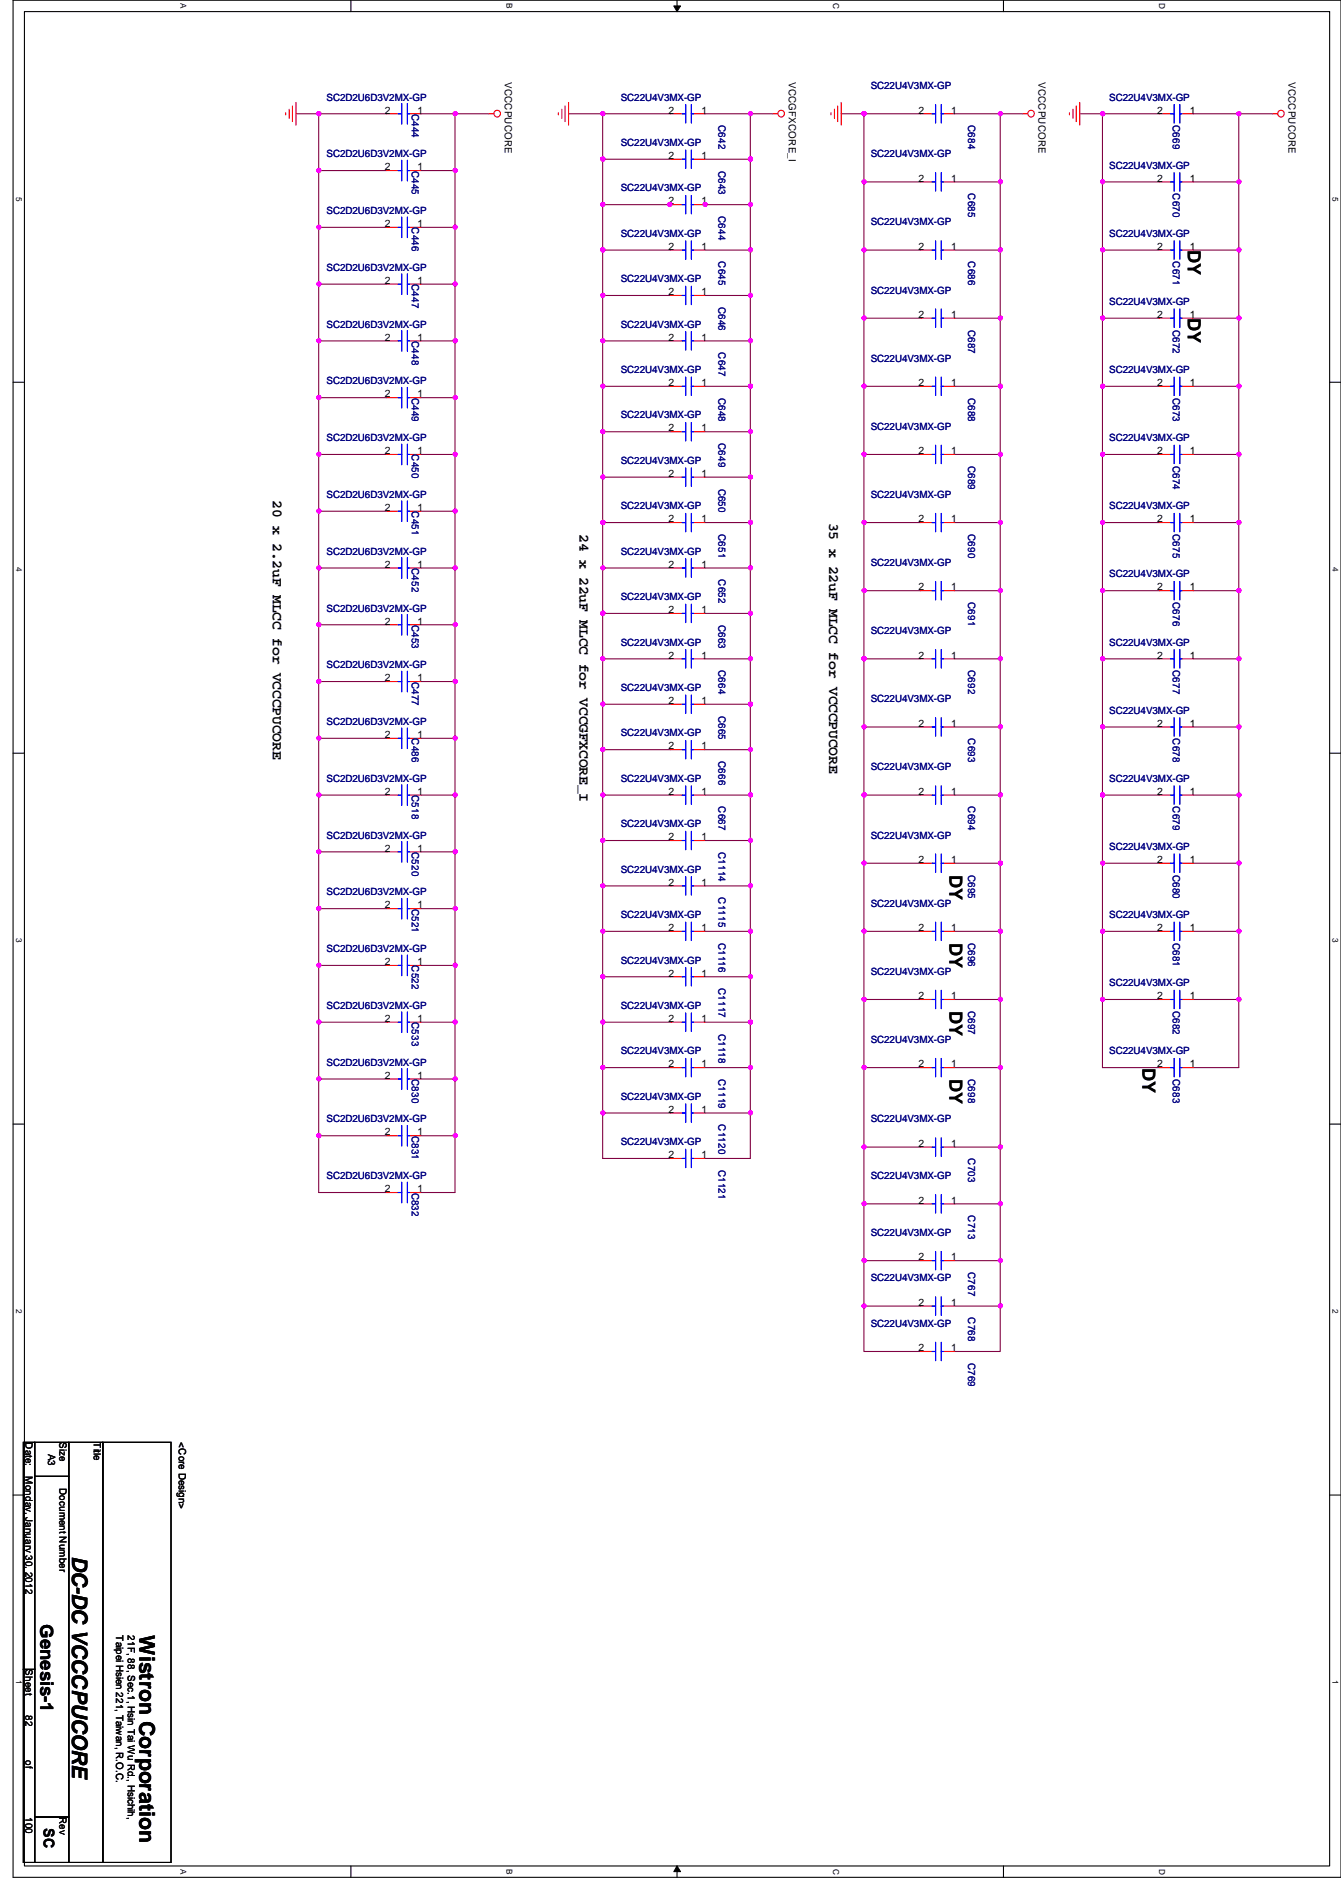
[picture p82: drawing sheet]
<svg xmlns="http://www.w3.org/2000/svg" width="210mm" height="297mm" viewBox="0 0 210 297" stroke-linecap="round" stroke-linejoin="round" font-family="sans-serif">
<defs><g id="words">
<g font-size="3.3">
<text x="11.3" y="243.6" transform="rotate(90 11.3 243.6)">DC-DC VCCCPUCORE</text>
<text x="21.9" y="256.1" transform="rotate(90 21.9 256.1)">Wistron Corporation</text>
</g>
<g font-size="2.8">
<text x="185.9" y="39.2" transform="rotate(90 185.9 39.2)">DY</text>
<text x="185.9" y="49.8" transform="rotate(90 185.9 49.8)">DY</text>
<text x="148.6" y="136.9" transform="rotate(90 148.6 136.9)">DY</text>
<text x="148.6" y="147.6" transform="rotate(90 148.6 147.6)">DY</text>
<text x="148.6" y="158.3" transform="rotate(90 148.6 158.3)">DY</text>
<text x="178.8" y="167.2" transform="rotate(90 178.8 167.2)">DY</text>
<text x="148.6" y="168.9" transform="rotate(90 148.6 168.9)">DY</text>
<text x="6.4" y="254.3" transform="rotate(90 6.4 254.3)">Genesis-1</text>
</g>
<g font-size="2.3">
<text x="42.7" y="78.3" transform="rotate(90 42.7 78.3)">20 x 2.2uF MLCC for VCCCPUCORE</text>
<text x="90.7" y="83.6" transform="rotate(90 90.7 83.6)">24 x 22uF MLCC for VCCGFXCORE_I</text>
<text x="129.8" y="81.8" transform="rotate(90 129.8 81.8)">35 x 22uF MLCC for VCCCPUCORE</text>
<text x="6.9" y="286.3" transform="rotate(90 6.9 286.3)">SC</text>
</g>
<g font-size="1.6" fill="#000080">
<text x="51.1" y="15.7">SC2D2U6D3V2MX-GP</text>
<text x="64.4" y="17.8" transform="rotate(90 64.4 17.8)">C444</text>
<text x="97.2" y="15.7">SC22U4V3MX-GP</text>
<text x="136.3" y="14">SC22U4V3MX-GP</text>
<text x="173.6" y="15.7">SC22U4V3MX-GP</text>
<text x="97.2" y="22.9">SC22U4V3MX-GP</text>
<text x="112.5" y="19.6" transform="rotate(90 112.5 19.6)">C642</text>
<text x="151.6" y="19.6" transform="rotate(90 151.6 19.6)">C684</text>
<text x="183.6" y="19.6" transform="rotate(90 183.6 19.6)">C669</text>
<text x="51.1" y="24.6">SC2D2U6D3V2MX-GP</text>
<text x="64.4" y="26.7" transform="rotate(90 64.4 26.7)">C445</text>
<text x="97.2" y="30">SC22U4V3MX-GP</text>
<text x="112.5" y="26.7" transform="rotate(90 112.5 26.7)">C643</text>
<text x="136.3" y="24.6">SC22U4V3MX-GP</text>
<text x="173.6" y="26.4">SC22U4V3MX-GP</text>
<text x="51.1" y="33.5">SC2D2U6D3V2MX-GP</text>
<text x="64.4" y="35.6" transform="rotate(90 64.4 35.6)">C446</text>
<text x="112.5" y="33.8" transform="rotate(90 112.5 33.8)">C644</text>
<text x="136.3" y="35.3">SC22U4V3MX-GP</text>
<text x="151.6" y="30.3" transform="rotate(90 151.6 30.3)">C685</text>
<text x="183.6" y="30.3" transform="rotate(90 183.6 30.3)">C670</text>
<text x="97.2" y="37.1">SC22U4V3MX-GP</text>
<text x="112.5" y="40.9" transform="rotate(90 112.5 40.9)">C645</text>
<text x="151.6" y="40.9" transform="rotate(90 151.6 40.9)">C686</text>
<text x="173.6" y="37.1">SC22U4V3MX-GP</text>
<text x="183.6" y="40.9" transform="rotate(90 183.6 40.9)">C671</text>
<text x="51.1" y="42.4">SC2D2U6D3V2MX-GP</text>
<text x="64.4" y="44.5" transform="rotate(90 64.4 44.5)">C447</text>
<text x="97.2" y="44.2">SC22U4V3MX-GP</text>
<text x="136.3" y="46">SC22U4V3MX-GP</text>
<text x="173.6" y="47.7">SC22U4V3MX-GP</text>
<text x="51.1" y="51.3">SC2D2U6D3V2MX-GP</text>
<text x="64.4" y="53.4" transform="rotate(90 64.4 53.4)">C448</text>
<text x="97.2" y="51.3">SC22U4V3MX-GP</text>
<text x="112.5" y="48" transform="rotate(90 112.5 48)">C646</text>
<text x="151.6" y="51.6" transform="rotate(90 151.6 51.6)">C687</text>
<text x="183.6" y="51.6" transform="rotate(90 183.6 51.6)">C672</text>
<text x="97.2" y="58.4">SC22U4V3MX-GP</text>
<text x="112.5" y="55.2" transform="rotate(90 112.5 55.2)">C647</text>
<text x="136.3" y="56.6">SC22U4V3MX-GP</text>
<text x="173.6" y="58.4">SC22U4V3MX-GP</text>
<text x="51.1" y="60.2">SC2D2U6D3V2MX-GP</text>
<text x="64.4" y="62.3" transform="rotate(90 64.4 62.3)">C449</text>
<text x="97.2" y="65.5">SC22U4V3MX-GP</text>
<text x="112.5" y="62.3" transform="rotate(90 112.5 62.3)">C648</text>
<text x="151.6" y="62.3" transform="rotate(90 151.6 62.3)">C688</text>
<text x="183.6" y="62.3" transform="rotate(90 183.6 62.3)">C673</text>
<text x="51.1" y="69.1">SC2D2U6D3V2MX-GP</text>
<text x="64.4" y="71.2" transform="rotate(90 64.4 71.2)">C450</text>
<text x="112.5" y="69.4" transform="rotate(90 112.5 69.4)">C649</text>
<text x="136.3" y="67.3">SC22U4V3MX-GP</text>
<text x="173.6" y="69.1">SC22U4V3MX-GP</text>
<text x="51.1" y="78">SC2D2U6D3V2MX-GP</text>
<text x="97.2" y="72.6">SC22U4V3MX-GP</text>
<text x="112.5" y="76.5" transform="rotate(90 112.5 76.5)">C650</text>
<text x="136.3" y="78">SC22U4V3MX-GP</text>
<text x="151.6" y="72.9" transform="rotate(90 151.6 72.9)">C689</text>
<text x="183.6" y="72.9" transform="rotate(90 183.6 72.9)">C674</text>
<text x="64.4" y="80" transform="rotate(90 64.4 80)">C451</text>
<text x="97.2" y="79.8">SC22U4V3MX-GP</text>
<text x="112.5" y="83.6" transform="rotate(90 112.5 83.6)">C651</text>
<text x="151.6" y="83.6" transform="rotate(90 151.6 83.6)">C690</text>
<text x="173.6" y="79.8">SC22U4V3MX-GP</text>
<text x="183.6" y="83.6" transform="rotate(90 183.6 83.6)">C675</text>
<text x="51.1" y="86.9">SC2D2U6D3V2MX-GP</text>
<text x="64.4" y="88.9" transform="rotate(90 64.4 88.9)">C452</text>
<text x="97.2" y="86.9">SC22U4V3MX-GP</text>
<text x="136.3" y="88.6">SC22U4V3MX-GP</text>
<text x="51.1" y="95.8">SC2D2U6D3V2MX-GP</text>
<text x="97.2" y="94">SC22U4V3MX-GP</text>
<text x="112.5" y="90.7" transform="rotate(90 112.5 90.7)">C652</text>
<text x="151.6" y="94.3" transform="rotate(90 151.6 94.3)">C691</text>
<text x="173.6" y="90.4">SC22U4V3MX-GP</text>
<text x="183.6" y="94.3" transform="rotate(90 183.6 94.3)">C676</text>
<text x="64.4" y="97.8" transform="rotate(90 64.4 97.8)">C453</text>
<text x="97.2" y="101.1">SC22U4V3MX-GP</text>
<text x="112.5" y="97.8" transform="rotate(90 112.5 97.8)">C663</text>
<text x="136.3" y="99.3">SC22U4V3MX-GP</text>
<text x="173.6" y="101.1">SC22U4V3MX-GP</text>
<text x="51.1" y="104.6">SC2D2U6D3V2MX-GP</text>
<text x="64.4" y="106.7" transform="rotate(90 64.4 106.7)">C477</text>
<text x="112.5" y="104.9" transform="rotate(90 112.5 104.9)">C664</text>
<text x="151.6" y="104.9" transform="rotate(90 151.6 104.9)">C692</text>
<text x="183.6" y="104.9" transform="rotate(90 183.6 104.9)">C677</text>
<text x="51.1" y="113.5">SC2D2U6D3V2MX-GP</text>
<text x="97.2" y="108.2">SC22U4V3MX-GP</text>
<text x="112.5" y="112.1" transform="rotate(90 112.5 112.1)">C665</text>
<text x="136.3" y="110">SC22U4V3MX-GP</text>
<text x="173.6" y="111.8">SC22U4V3MX-GP</text>
<text x="64.4" y="115.6" transform="rotate(90 64.4 115.6)">C486</text>
<text x="97.2" y="115.3">SC22U4V3MX-GP</text>
<text x="112.5" y="119.2" transform="rotate(90 112.5 119.2)">C666</text>
<text x="151.6" y="115.6" transform="rotate(90 151.6 115.6)">C693</text>
<text x="183.6" y="115.6" transform="rotate(90 183.6 115.6)">C678</text>
<text x="51.1" y="122.4">SC2D2U6D3V2MX-GP</text>
<text x="64.4" y="124.5" transform="rotate(90 64.4 124.5)">C518</text>
<text x="97.2" y="122.4">SC22U4V3MX-GP</text>
<text x="136.3" y="120.6">SC22U4V3MX-GP</text>
<text x="173.6" y="122.4">SC22U4V3MX-GP</text>
<text x="51.1" y="131.3">SC2D2U6D3V2MX-GP</text>
<text x="97.2" y="129.5">SC22U4V3MX-GP</text>
<text x="112.5" y="126.3" transform="rotate(90 112.5 126.3)">C667</text>
<text x="136.3" y="131.3">SC22U4V3MX-GP</text>
<text x="151.6" y="126.3" transform="rotate(90 151.6 126.3)">C694</text>
<text x="183.6" y="126.3" transform="rotate(90 183.6 126.3)">C679</text>
<text x="64.4" y="133.4" transform="rotate(90 64.4 133.4)">C520</text>
<text x="97.2" y="136.6">SC22U4V3MX-GP</text>
<text x="112.5" y="133.4" transform="rotate(90 112.5 133.4)">C1114</text>
<text x="151.6" y="136.9" transform="rotate(90 151.6 136.9)">C695</text>
<text x="173.6" y="133.1">SC22U4V3MX-GP</text>
<text x="183.6" y="136.9" transform="rotate(90 183.6 136.9)">C680</text>
<text x="51.1" y="140.2">SC2D2U6D3V2MX-GP</text>
<text x="64.4" y="142.3" transform="rotate(90 64.4 142.3)">C521</text>
<text x="97.2" y="143.8">SC22U4V3MX-GP</text>
<text x="112.5" y="140.5" transform="rotate(90 112.5 140.5)">C1115</text>
<text x="136.3" y="142">SC22U4V3MX-GP</text>
<text x="173.6" y="143.8">SC22U4V3MX-GP</text>
<text x="51.1" y="149.1">SC2D2U6D3V2MX-GP</text>
<text x="112.5" y="147.6" transform="rotate(90 112.5 147.6)">C1116</text>
<text x="151.6" y="147.6" transform="rotate(90 151.6 147.6)">C696</text>
<text x="183.6" y="147.6" transform="rotate(90 183.6 147.6)">C681</text>
<text x="64.4" y="151.2" transform="rotate(90 64.4 151.2)">C522</text>
<text x="97.2" y="150.9">SC22U4V3MX-GP</text>
<text x="112.5" y="154.7" transform="rotate(90 112.5 154.7)">C1117</text>
<text x="136.3" y="152.7">SC22U4V3MX-GP</text>
<text x="173.6" y="154.4">SC22U4V3MX-GP</text>
<text x="51.1" y="158">SC2D2U6D3V2MX-GP</text>
<text x="64.4" y="160.1" transform="rotate(90 64.4 160.1)">C533</text>
<text x="97.2" y="158">SC22U4V3MX-GP</text>
<text x="112.5" y="161.8" transform="rotate(90 112.5 161.8)">C1118</text>
<text x="151.6" y="158.3" transform="rotate(90 151.6 158.3)">C697</text>
<text x="183.6" y="158.3" transform="rotate(90 183.6 158.3)">C682</text>
<text x="51.1" y="166.9">SC2D2U6D3V2MX-GP</text>
<text x="97.2" y="165.1">SC22U4V3MX-GP</text>
<text x="136.3" y="163.3">SC22U4V3MX-GP</text>
<text x="173.6" y="165.1">SC22U4V3MX-GP</text>
<text x="64.4" y="168.9" transform="rotate(90 64.4 168.9)">C830</text>
<text x="97.2" y="172.2">SC22U4V3MX-GP</text>
<text x="112.5" y="168.9" transform="rotate(90 112.5 168.9)">C1119</text>
<text x="151.6" y="168.9" transform="rotate(90 151.6 168.9)">C698</text>
<text x="183.6" y="168.9" transform="rotate(90 183.6 168.9)">C683</text>
<text x="51.1" y="175.8">SC2D2U6D3V2MX-GP</text>
<text x="64.4" y="177.8" transform="rotate(90 64.4 177.8)">C831</text>
<text x="97.2" y="179.3">SC22U4V3MX-GP</text>
<text x="112.5" y="176.1" transform="rotate(90 112.5 176.1)">C1120</text>
<text x="136.3" y="175.8">SC22U4V3MX-GP</text>
<text x="51.1" y="184.7">SC2D2U6D3V2MX-GP</text>
<text x="112.5" y="183.2" transform="rotate(90 112.5 183.2)">C1121</text>
<text x="136.3" y="184.7">SC22U4V3MX-GP</text>
<text x="151.6" y="181.4" transform="rotate(90 151.6 181.4)">C703</text>
<text x="64.4" y="186.7" transform="rotate(90 64.4 186.7)">C832</text>
<text x="151.6" y="190.3" transform="rotate(90 151.6 190.3)">C713</text>
<text x="136.3" y="193.5">SC22U4V3MX-GP</text>
<text x="136.3" y="200.7">SC22U4V3MX-GP</text>
<text x="151.6" y="199.2" transform="rotate(90 151.6 199.2)">C767</text>
<text x="136.3" y="207.8">SC22U4V3MX-GP</text>
<text x="151.6" y="206.3" transform="rotate(90 151.6 206.3)">C768</text>
<text x="151.6" y="213.4" transform="rotate(90 151.6 213.4)">C769</text>
</g>
<g font-size="1.6">
<text x="60.2" y="17.8">2</text>
<text x="65.3" y="17.8">1</text>
<text x="79" y="12.8" transform="rotate(90 79 12.8)">VCCCPUCORE</text>
<text x="104.7" y="17.8">2</text>
<text x="109.8" y="17.8">1</text>
<text x="123.5" y="12.8" transform="rotate(90 123.5 12.8)">VCCGFXCORE_I</text>
<text x="143.8" y="17.8">2</text>
<text x="148.9" y="17.8">1</text>
<text x="162.6" y="12.8" transform="rotate(90 162.6 12.8)">VCCCPUCORE</text>
<text x="181.1" y="17.8">2</text>
<text x="186.2" y="17.8">1</text>
<text x="201.7" y="12.8" transform="rotate(90 201.7 12.8)">VCCCPUCORE</text>
<text x="60.2" y="26.7">2</text>
<text x="65.3" y="26.7">1</text>
<text x="104.7" y="24.9">2</text>
<text x="109.8" y="24.9">1</text>
<text x="143.8" y="28.4">2</text>
<text x="148.9" y="28.4">1</text>
<text x="181.1" y="28.4">2</text>
<text x="186.2" y="28.4">1</text>
<text x="60.2" y="35.6">2</text>
<text x="65.3" y="35.6">1</text>
<text x="104.7" y="32">2</text>
<text x="109.8" y="32">1</text>
<text x="104.7" y="39.1">2</text>
<text x="109.8" y="39.1">1</text>
<text x="143.8" y="39.1">2</text>
<text x="148.9" y="39.1">1</text>
<text x="181.1" y="39.1">2</text>
<text x="186.2" y="39.1">1</text>
<text x="60.2" y="44.4">2</text>
<text x="65.3" y="44.4">1</text>
<text x="104.7" y="46.2">2</text>
<text x="109.8" y="46.2">1</text>
<text x="60.2" y="53.3">2</text>
<text x="65.3" y="53.3">1</text>
<text x="104.7" y="53.3">2</text>
<text x="109.8" y="53.3">1</text>
<text x="143.8" y="49.8">2</text>
<text x="148.9" y="49.8">1</text>
<text x="181.1" y="49.8">2</text>
<text x="186.2" y="49.8">1</text>
<text x="60.2" y="62.2">2</text>
<text x="65.3" y="62.2">1</text>
<text x="104.7" y="60.4">2</text>
<text x="109.8" y="60.4">1</text>
<text x="143.8" y="60.4">2</text>
<text x="148.9" y="60.4">1</text>
<text x="181.1" y="60.4">2</text>
<text x="186.2" y="60.4">1</text>
<text x="60.2" y="71.1">2</text>
<text x="65.3" y="71.1">1</text>
<text x="104.7" y="67.6">2</text>
<text x="109.8" y="67.6">1</text>
<text x="143.8" y="71.1">2</text>
<text x="148.9" y="71.1">1</text>
<text x="181.1" y="71.1">2</text>
<text x="186.2" y="71.1">1</text>
<text x="104.7" y="74.7">2</text>
<text x="109.8" y="74.7">1</text>
<text x="60.2" y="80">2</text>
<text x="65.3" y="80">1</text>
<text x="104.7" y="81.8">2</text>
<text x="109.8" y="81.8">1</text>
<text x="143.8" y="81.8">2</text>
<text x="148.9" y="81.8">1</text>
<text x="181.1" y="81.8">2</text>
<text x="186.2" y="81.8">1</text>
<text x="60.2" y="88.9">2</text>
<text x="65.3" y="88.9">1</text>
<text x="104.7" y="88.9">2</text>
<text x="109.8" y="88.9">1</text>
<text x="143.8" y="92.5">2</text>
<text x="148.9" y="92.5">1</text>
<text x="181.1" y="92.5">2</text>
<text x="186.2" y="92.5">1</text>
<text x="60.2" y="97.8">2</text>
<text x="65.3" y="97.8">1</text>
<text x="104.7" y="96">2</text>
<text x="109.8" y="96">1</text>
<text x="60.2" y="106.7">2</text>
<text x="65.3" y="106.7">1</text>
<text x="104.7" y="103.1">2</text>
<text x="109.8" y="103.1">1</text>
<text x="143.8" y="103.1">2</text>
<text x="148.9" y="103.1">1</text>
<text x="181.1" y="103.1">2</text>
<text x="186.2" y="103.1">1</text>
<text x="104.7" y="110.2">2</text>
<text x="109.8" y="110.2">1</text>
<text x="143.8" y="113.8">2</text>
<text x="148.9" y="113.8">1</text>
<text x="181.1" y="113.8">2</text>
<text x="186.2" y="113.8">1</text>
<text x="60.2" y="115.6">2</text>
<text x="65.3" y="115.6">1</text>
<text x="104.7" y="117.3">2</text>
<text x="109.8" y="117.3">1</text>
<text x="60.2" y="124.5">2</text>
<text x="65.3" y="124.5">1</text>
<text x="104.7" y="124.5">2</text>
<text x="109.8" y="124.5">1</text>
<text x="143.8" y="124.5">2</text>
<text x="148.9" y="124.5">1</text>
<text x="181.1" y="124.5">2</text>
<text x="186.2" y="124.5">1</text>
<text x="104.7" y="131.6">2</text>
<text x="109.8" y="131.6">1</text>
<text x="60.2" y="133.3">2</text>
<text x="65.3" y="133.3">1</text>
<text x="143.8" y="135.1">2</text>
<text x="148.9" y="135.1">1</text>
<text x="181.1" y="135.1">2</text>
<text x="186.2" y="135.1">1</text>
<text x="60.2" y="142.2">2</text>
<text x="65.3" y="142.2">1</text>
<text x="104.7" y="138.7">2</text>
<text x="109.8" y="138.7">1</text>
<text x="104.7" y="145.8">2</text>
<text x="109.8" y="145.8">1</text>
<text x="143.8" y="145.8">2</text>
<text x="148.9" y="145.8">1</text>
<text x="181.1" y="145.8">2</text>
<text x="186.2" y="145.8">1</text>
<text x="60.2" y="151.1">2</text>
<text x="65.3" y="151.1">1</text>
<text x="104.7" y="152.9">2</text>
<text x="109.8" y="152.9">1</text>
<text x="60.2" y="160">2</text>
<text x="65.3" y="160">1</text>
<text x="104.7" y="160">2</text>
<text x="109.8" y="160">1</text>
<text x="143.8" y="156.5">2</text>
<text x="148.9" y="156.5">1</text>
<text x="181.1" y="156.5">2</text>
<text x="186.2" y="156.5">1</text>
<text x="104.7" y="167.1">2</text>
<text x="109.8" y="167.1">1</text>
<text x="143.8" y="167.1">2</text>
<text x="148.9" y="167.1">1</text>
<text x="181.1" y="167.1">2</text>
<text x="186.2" y="167.1">1</text>
<text x="60.2" y="168.9">2</text>
<text x="65.3" y="168.9">1</text>
<text x="60.2" y="177.8">2</text>
<text x="65.3" y="177.8">1</text>
<text x="104.7" y="174.2">2</text>
<text x="109.8" y="174.2">1</text>
<text x="143.8" y="179.6">2</text>
<text x="148.9" y="179.6">1</text>
<text x="104.7" y="181.4">2</text>
<text x="109.8" y="181.4">1</text>
<text x="60.2" y="186.7">2</text>
<text x="65.3" y="186.7">1</text>
<text x="143.8" y="188.5">2</text>
<text x="148.9" y="188.5">1</text>
<text x="143.8" y="197.4">2</text>
<text x="148.9" y="197.4">1</text>
<text x="143.8" y="204.5">2</text>
<text x="148.9" y="204.5">1</text>
<text x="143.8" y="211.6">2</text>
<text x="148.9" y="211.6">1</text>
<text x="4" y="225.8" transform="rotate(90 4 225.8)">Date:</text>
<text x="7.5" y="227.6" transform="rotate(90 7.5 227.6)">A3</text>
<text x="9.3" y="225.8" transform="rotate(90 9.3 225.8)">Size</text>
<text x="14.7" y="225.8" transform="rotate(90 14.7 225.8)">Title</text>
<text x="28" y="225.8" transform="rotate(90 28 225.8)">&lt;Core Design&gt;</text>
<text x="4" y="231.2" transform="rotate(90 4 231.2)">Monday, January 30, 2012</text>
<text x="9.3" y="233" transform="rotate(90 9.3 233)">Document Number</text>
<text x="18.2" y="256.1" transform="rotate(90 18.2 256.1)">Taipei Hsien 221, Taiwan, R.O.C.</text>
<text x="20" y="256.1" transform="rotate(90 20 256.1)">21F, 88, Sec.1, Hsin Tai Wu Rd., Hsichih,</text>
<text x="4" y="261.4" transform="rotate(90 4 261.4)">Sheet</text>
<text x="4" y="268.5" transform="rotate(90 4 268.5)">82</text>
<text x="4" y="275.6" transform="rotate(90 4 275.6)">of</text>
<text x="4" y="284.5" transform="rotate(90 4 284.5)">100</text>
<text x="9.3" y="284.5" transform="rotate(90 9.3 284.5)">Rev</text>
</g>
<g font-size="1.3">
<text x="28.3" y=".5" transform="rotate(90 28.3 .5)">A</text>
<text x="79.3" y=".5" transform="rotate(90 79.3 .5)">B</text>
<text x="130.4" y=".5" transform="rotate(90 130.4 .5)">C</text>
<text x="181.5" y=".5" transform="rotate(90 181.5 .5)">D</text>
<text x="2.5" y="30.8" transform="rotate(90 2.5 30.8)">5</text>
<text x="208.6" y="30.8" transform="rotate(90 208.6 30.8)">5</text>
<text x="2.5" y="88.9" transform="rotate(90 2.5 88.9)">4</text>
<text x="208.6" y="88.9" transform="rotate(90 208.6 88.9)">4</text>
<text x="2.5" y="146.9" transform="rotate(90 2.5 146.9)">3</text>
<text x="208.6" y="146.9" transform="rotate(90 208.6 146.9)">3</text>
<text x="2.5" y="205" transform="rotate(90 2.5 205)">2</text>
<text x="208.6" y="205" transform="rotate(90 208.6 205)">2</text>
<text x="2.5" y="263.1" transform="rotate(90 2.5 263.1)">1</text>
<text x="208.6" y="263.1" transform="rotate(90 208.6 263.1)">1</text>
<text x="28.3" y="292.6" transform="rotate(90 28.3 292.6)">A</text>
<text x="79.3" y="292.6" transform="rotate(90 79.3 292.6)">B</text>
<text x="130.4" y="292.6" transform="rotate(90 130.4 292.6)">C</text>
<text x="181.5" y="292.6" transform="rotate(90 181.5 292.6)">D</text>
</g>
</g></defs>
<path d="M2 0h207.9v294h-207.9zM3.8 1.8h204.3v290.4h-204.3z" fill="none" stroke="#000" stroke-width=".17"/>
<g fill="#fff">
<path d="M208.3 30.8h1.4v.7h-1.4z"/>
<path d="M2.3 30.8h1.4v.7h-1.4z"/>
</g>
<path d="M2 59.9h1.8M208.1 59.9h1.8" fill="none" stroke="#000" stroke-width=".17"/>
<g fill="#fff">
<path d="M208.3 88.9h1.4v.6h-1.4z"/>
<path d="M2.3 88.9h1.4v.6h-1.4z"/>
</g>
<path d="M2 117.9h1.8M208.1 117.9h1.8" fill="none" stroke="#000" stroke-width=".17"/>
<g fill="#fff">
<path d="M208.3 146.9h1.4v.7h-1.4z"/>
<path d="M2.3 146.9h1.4v.7h-1.4z"/>
</g>
<path d="M2 176h1.8M208.1 176h1.8" fill="none" stroke="#000" stroke-width=".17"/>
<g fill="#fff">
<path d="M208.3 205h1.4v.7h-1.4z"/>
<path d="M2.3 205h1.4v.7h-1.4z"/>
</g>
<path d="M2 234.1h1.8M208.1 234.1h1.8" fill="none" stroke="#000" stroke-width=".17"/>
<g fill="#fff">
<path d="M208.3 263.1h1.4v.7h-1.4z"/>
<path d="M2.3 263.1h1.4v.7h-1.4z"/>
<path d="M181.2 .5h1.4v.9h-1.4z"/>
<path d="M181.2 292.6h1.4v.9h-1.4z"/>
<path d="M130.1 .5h1.4v.9h-1.4z"/>
<path d="M130.1 292.6h1.4v.9h-1.4z"/>
</g>
<path d="M157.1 0v1.8M157.1 292.2v1.8" fill="none" stroke="#000" stroke-width=".17"/>
<g fill="#fff">
<path d="M79.1 .5h1.3v.8h-1.3z"/>
<path d="M79.1 292.6h1.3v.9h-1.3z"/>
</g>
<path d="M106 0v1.8M106 292.2v1.8" fill="none" stroke="#000" stroke-width=".17"/>
<path d="M105.5 .9h1l-.5 .9zM106 292.2l.5 .9h-1z" fill="#000"/>
<path d="M105.5 .9h1l-.5 .9zM106 292.2l.5 .9h-1z" fill="none" stroke="#000" stroke-width=".16"/>
<g fill="#fff">
<path d="M28 .5h1.4v.8h-1.4z"/>
<path d="M28 292.6h1.4v.9h-1.4z"/>
</g>
<path d="M54.9 0v1.8M54.9 292.2v1.8" fill="none" stroke="#000" stroke-width=".17"/>
<path d="M169 17.8h3.6" fill="none" stroke="#800040" stroke-width=".17"/>
<circle cx="172.6" cy="17.8" r=".32" fill="#f0f"/>
<circle cx="172.6" cy="17.8" r=".32" fill="none" stroke="#f0f" stroke-width=".17"/>
<path d="M186.8 135.2h7.1" fill="none" stroke="#800040" stroke-width=".17"/>
<circle cx="193.9" cy="135.1" r=".32" fill="#f0f"/>
<circle cx="193.9" cy="135.1" r=".32" fill="none" stroke="#f0f" stroke-width=".17"/>
<path d="M181.5 156.5h-8.9v10.7h8.9M186.8 156.5h7.1M186.8 167.2h7.1" fill="none" stroke="#800040" stroke-width=".17"/>
<circle cx="172.6" cy="156.5" r=".32" fill="#f0f"/>
<circle cx="172.6" cy="156.5" r=".32" fill="none" stroke="#f0f" stroke-width=".17"/>
<path d="M172.6 17.8v10.7" fill="none" stroke="#800040" stroke-width=".17"/>
<circle cx="172.6" cy="17.8" r=".32" fill="#f0f"/>
<circle cx="172.6" cy="17.8" r=".32" fill="none" stroke="#f0f" stroke-width=".17"/>
<path d="M193.9 156.5v10.7" fill="none" stroke="#800040" stroke-width=".17"/>
<circle cx="193.9" cy="156.5" r=".32" fill="#f0f"/>
<circle cx="193.9" cy="156.5" r=".32" fill="none" stroke="#f0f" stroke-width=".17"/>
<path d="M193.9 17.8h5.3M172.6 135.2h8.9M193.9 124.5v10.7M186.8 145.8h7.1v10.7" fill="none" stroke="#800040" stroke-width=".17"/>
<circle cx="193.9" cy="145.8" r=".32" fill="#f0f"/>
<circle cx="193.9" cy="145.8" r=".32" fill="none" stroke="#f0f" stroke-width=".17"/>
<path d="M172.6 135.2v10.6h8.9M193.9 135.2v10.6" fill="none" stroke="#800040" stroke-width=".17"/>
<circle cx="172.6" cy="135.1" r=".32" fill="#f0f"/>
<circle cx="172.6" cy="135.1" r=".32" fill="none" stroke="#f0f" stroke-width=".17"/>
<path d="M186.8 124.5h7.1" fill="none" stroke="#800040" stroke-width=".17"/>
<circle cx="193.9" cy="124.5" r=".32" fill="#f0f"/>
<circle cx="193.9" cy="124.5" r=".32" fill="none" stroke="#f0f" stroke-width=".17"/>
<path d="M172.6 124.5h8.9" fill="none" stroke="#800040" stroke-width=".17"/>
<circle cx="172.6" cy="124.5" r=".32" fill="#f0f"/>
<circle cx="172.6" cy="124.5" r=".32" fill="none" stroke="#f0f" stroke-width=".17"/>
<path d="M186.8 113.8h7.1v10.7" fill="none" stroke="#800040" stroke-width=".17"/>
<circle cx="193.9" cy="113.8" r=".32" fill="#f0f"/>
<circle cx="193.9" cy="113.8" r=".32" fill="none" stroke="#f0f" stroke-width=".17"/>
<path d="M172.6 113.8h8.9M186.8 103.2h7.1v10.6" fill="none" stroke="#800040" stroke-width=".17"/>
<circle cx="193.9" cy="103.1" r=".32" fill="#f0f"/>
<circle cx="193.9" cy="103.1" r=".32" fill="none" stroke="#f0f" stroke-width=".17"/>
<path d="M172.6 103.2h8.9" fill="none" stroke="#800040" stroke-width=".17"/>
<circle cx="172.6" cy="103.1" r=".32" fill="#f0f"/>
<circle cx="172.6" cy="103.1" r=".32" fill="none" stroke="#f0f" stroke-width=".17"/>
<path d="M186.8 92.5h7.1v10.7" fill="none" stroke="#800040" stroke-width=".17"/>
<circle cx="193.9" cy="92.5" r=".32" fill="#f0f"/>
<circle cx="193.9" cy="92.5" r=".32" fill="none" stroke="#f0f" stroke-width=".17"/>
<path d="M172.6 92.5h8.9" fill="none" stroke="#800040" stroke-width=".17"/>
<circle cx="172.6" cy="92.5" r=".32" fill="#f0f"/>
<circle cx="172.6" cy="92.5" r=".32" fill="none" stroke="#f0f" stroke-width=".17"/>
<path d="M186.8 81.8h7.1v10.7" fill="none" stroke="#800040" stroke-width=".17"/>
<circle cx="193.9" cy="81.8" r=".32" fill="#f0f"/>
<circle cx="193.9" cy="81.8" r=".32" fill="none" stroke="#f0f" stroke-width=".17"/>
<path d="M186.8 71.2h7.1v10.6M172.6 81.8h8.9" fill="none" stroke="#800040" stroke-width=".17"/>
<circle cx="193.9" cy="71.1" r=".32" fill="#f0f"/>
<circle cx="193.9" cy="71.1" r=".32" fill="none" stroke="#f0f" stroke-width=".17"/>
<path d="M172.6 71.2h8.9M186.8 60.5h7.1v10.7" fill="none" stroke="#800040" stroke-width=".17"/>
<circle cx="193.9" cy="60.5" r=".32" fill="#f0f"/>
<circle cx="193.9" cy="60.5" r=".32" fill="none" stroke="#f0f" stroke-width=".17"/>
<path d="M186.8 49.8h7.1v10.7M172.6 60.5h8.9" fill="none" stroke="#800040" stroke-width=".17"/>
<circle cx="193.9" cy="49.8" r=".32" fill="#f0f"/>
<circle cx="193.9" cy="49.8" r=".32" fill="none" stroke="#f0f" stroke-width=".17"/>
<path d="M186.8 39.2h7.1v10.6M172.6 49.8h8.9" fill="none" stroke="#800040" stroke-width=".17"/>
<circle cx="193.9" cy="39.1" r=".32" fill="#f0f"/>
<circle cx="193.9" cy="39.1" r=".32" fill="none" stroke="#f0f" stroke-width=".17"/>
<path d="M172.6 39.2h8.9M186.8 28.5h7.1v10.7" fill="none" stroke="#800040" stroke-width=".17"/>
<circle cx="193.9" cy="28.5" r=".32" fill="#f0f"/>
<circle cx="193.9" cy="28.5" r=".32" fill="none" stroke="#f0f" stroke-width=".17"/>
<path d="M186.8 17.8h7.1v10.7M172.6 28.5h8.9" fill="none" stroke="#800040" stroke-width=".17"/>
<circle cx="193.9" cy="17.8" r=".32" fill="#f0f"/>
<circle cx="193.9" cy="17.8" r=".32" fill="none" stroke="#f0f" stroke-width=".17"/>
<path d="M172.6 145.8v10.7" fill="none" stroke="#800040" stroke-width=".17"/>
<circle cx="172.6" cy="145.8" r=".32" fill="#f0f"/>
<circle cx="172.6" cy="145.8" r=".32" fill="none" stroke="#f0f" stroke-width=".17"/>
<path d="M172.6 124.5v10.7" fill="none" stroke="#800040" stroke-width=".17"/>
<circle cx="172.6" cy="124.5" r=".32" fill="#f0f"/>
<circle cx="172.6" cy="124.5" r=".32" fill="none" stroke="#f0f" stroke-width=".17"/>
<path d="M172.6 28.5v10.7" fill="none" stroke="#800040" stroke-width=".17"/>
<circle cx="172.6" cy="28.5" r=".32" fill="#f0f"/>
<circle cx="172.6" cy="28.5" r=".32" fill="none" stroke="#f0f" stroke-width=".17"/>
<path d="M172.6 39.2v10.6" fill="none" stroke="#800040" stroke-width=".17"/>
<circle cx="172.6" cy="39.1" r=".32" fill="#f0f"/>
<circle cx="172.6" cy="39.1" r=".32" fill="none" stroke="#f0f" stroke-width=".17"/>
<path d="M172.6 49.8v10.7" fill="none" stroke="#800040" stroke-width=".17"/>
<circle cx="172.6" cy="49.8" r=".32" fill="#f0f"/>
<circle cx="172.6" cy="49.8" r=".32" fill="none" stroke="#f0f" stroke-width=".17"/>
<path d="M172.6 60.5v10.7" fill="none" stroke="#800040" stroke-width=".17"/>
<circle cx="172.6" cy="60.5" r=".32" fill="#f0f"/>
<circle cx="172.6" cy="60.5" r=".32" fill="none" stroke="#f0f" stroke-width=".17"/>
<path d="M172.6 71.2v10.6" fill="none" stroke="#800040" stroke-width=".17"/>
<circle cx="172.6" cy="71.1" r=".32" fill="#f0f"/>
<circle cx="172.6" cy="71.1" r=".32" fill="none" stroke="#f0f" stroke-width=".17"/>
<path d="M172.6 92.5v10.7M172.6 113.8v10.7" fill="none" stroke="#800040" stroke-width=".17"/>
<circle cx="172.6" cy="113.8" r=".32" fill="#f0f"/>
<circle cx="172.6" cy="113.8" r=".32" fill="none" stroke="#f0f" stroke-width=".17"/>
<path d="M172.6 17.8h8.9M172.6 103.2v10.6" fill="none" stroke="#800040" stroke-width=".17"/>
<circle cx="172.6" cy="103.1" r=".32" fill="#f0f"/>
<circle cx="172.6" cy="103.1" r=".32" fill="none" stroke="#f0f" stroke-width=".17"/>
<path d="M172.6 81.8v10.7" fill="none" stroke="#800040" stroke-width=".17"/>
<circle cx="172.6" cy="81.8" r=".32" fill="#f0f"/>
<circle cx="172.6" cy="81.8" r=".32" fill="none" stroke="#f0f" stroke-width=".17"/>
<path d="M94.3 17.8h10.7" fill="none" stroke="#800040" stroke-width=".17"/>
<circle cx="94.4" cy="17.8" r=".32" fill="#f0f"/>
<circle cx="94.4" cy="17.8" r=".32" fill="none" stroke="#f0f" stroke-width=".17"/>
<path d="M94.3 17.8v7.1M110.3 17.8h7.1M94.3 60.5v7.1" fill="none" stroke="#800040" stroke-width=".17"/>
<circle cx="94.4" cy="60.5" r=".32" fill="#f0f"/>
<circle cx="94.4" cy="60.5" r=".32" fill="none" stroke="#f0f" stroke-width=".17"/>
<path d="M94.3 32v7.2M94.3 46.3v7.1M94.3 67.6v7.1" fill="none" stroke="#800040" stroke-width=".17"/>
<circle cx="94.4" cy="46.2" r=".32" fill="#f0f"/>
<circle cx="94.4" cy="46.2" r=".32" fill="none" stroke="#f0f" stroke-width=".17"/>
<path d="M94.3 39.2v7.1" fill="none" stroke="#800040" stroke-width=".17"/>
<circle cx="94.4" cy="39.1" r=".32" fill="#f0f"/>
<circle cx="94.4" cy="39.1" r=".32" fill="none" stroke="#f0f" stroke-width=".17"/>
<path d="M117.4 60.5v7.1" fill="none" stroke="#800040" stroke-width=".17"/>
<circle cx="117.5" cy="60.5" r=".32" fill="#f0f"/>
<circle cx="117.5" cy="60.5" r=".32" fill="none" stroke="#f0f" stroke-width=".17"/>
<path d="M94.3 53.4v7.1" fill="none" stroke="#800040" stroke-width=".17"/>
<circle cx="94.4" cy="53.4" r=".32" fill="#f0f"/>
<circle cx="94.4" cy="53.4" r=".32" fill="none" stroke="#f0f" stroke-width=".17"/>
<path d="M94.3 24.9v7.1" fill="none" stroke="#800040" stroke-width=".17"/>
<circle cx="94.4" cy="24.9" r=".32" fill="#f0f"/>
<circle cx="94.4" cy="24.9" r=".32" fill="none" stroke="#f0f" stroke-width=".17"/>
<path d="M110.3 24.9h7.1" fill="none" stroke="#800040" stroke-width=".17"/>
<circle cx="117.5" cy="24.9" r=".32" fill="#f0f"/>
<circle cx="117.5" cy="24.9" r=".32" fill="none" stroke="#f0f" stroke-width=".17"/>
<path d="M94.3 24.9h10.7" fill="none" stroke="#800040" stroke-width=".17"/>
<circle cx="94.4" cy="24.9" r=".32" fill="#f0f"/>
<circle cx="94.4" cy="24.9" r=".32" fill="none" stroke="#f0f" stroke-width=".17"/>
<path d="M94.3 32h10.5" fill="none" stroke="#800040" stroke-width=".17"/>
<circle cx="94.4" cy="32" r=".32" fill="#f0f"/>
<circle cx="94.4" cy="32" r=".32" fill="none" stroke="#f0f" stroke-width=".17"/>
<circle cx="104.8" cy="32" r=".33" fill="#f0f"/>
<circle cx="104.8" cy="32" r=".33" fill="none" stroke="#f0f" stroke-width=".17"/>
<path d="M94.3 39.2h10.7M110.3 39.2h7.1" fill="none" stroke="#800040" stroke-width=".17"/>
<circle cx="94.4" cy="39.1" r=".32" fill="#f0f"/>
<circle cx="94.4" cy="39.1" r=".32" fill="none" stroke="#f0f" stroke-width=".17"/>
<path d="M117.4 17.8h3.6M94.3 46.3h10.7M110.3 46.3h7.1" fill="none" stroke="#800040" stroke-width=".17"/>
<circle cx="117.5" cy="17.8" r=".32" fill="#f0f"/>
<circle cx="117.5" cy="17.8" r=".32" fill="none" stroke="#f0f" stroke-width=".17"/>
<path d="M94.3 53.4h10.7M110.3 53.4h7.1M94.3 60.5h10.7M94.3 67.6h10.7M110.3 60.5h7.1M110.3 67.6h7.1" fill="none" stroke="#800040" stroke-width=".17"/>
<circle cx="94.4" cy="67.6" r=".32" fill="#f0f"/>
<circle cx="94.4" cy="67.6" r=".32" fill="none" stroke="#f0f" stroke-width=".17"/>
<path d="M94.3 74.7h10.7M110.3 74.7h7.1" fill="none" stroke="#800040" stroke-width=".17"/>
<circle cx="94.4" cy="74.7" r=".32" fill="#f0f"/>
<circle cx="94.4" cy="74.7" r=".32" fill="none" stroke="#f0f" stroke-width=".17"/>
<path d="M117.4 17.8v7.1M117.4 67.6v7.1" fill="none" stroke="#800040" stroke-width=".17"/>
<circle cx="117.5" cy="67.6" r=".32" fill="#f0f"/>
<circle cx="117.5" cy="67.6" r=".32" fill="none" stroke="#f0f" stroke-width=".17"/>
<path d="M117.4 39.2v7.1" fill="none" stroke="#800040" stroke-width=".17"/>
<circle cx="117.5" cy="39.1" r=".32" fill="#f0f"/>
<circle cx="117.5" cy="39.1" r=".32" fill="none" stroke="#f0f" stroke-width=".17"/>
<path d="M117.4 53.4v7.1" fill="none" stroke="#800040" stroke-width=".17"/>
<circle cx="117.5" cy="53.4" r=".32" fill="#f0f"/>
<circle cx="117.5" cy="53.4" r=".32" fill="none" stroke="#f0f" stroke-width=".17"/>
<path d="M117.4 46.3v7.1" fill="none" stroke="#800040" stroke-width=".17"/>
<circle cx="117.5" cy="46.2" r=".32" fill="#f0f"/>
<circle cx="117.5" cy="46.2" r=".32" fill="none" stroke="#f0f" stroke-width=".17"/>
<path d="M117.4 32v7.2" fill="none" stroke="#800040" stroke-width=".17"/>
<circle cx="117.5" cy="32" r=".32" fill="#f0f"/>
<circle cx="117.5" cy="32" r=".32" fill="none" stroke="#f0f" stroke-width=".17"/>
<path d="M89 17.8h5.3M94.3 74.7v7.1M94.3 117.4v7.1" fill="none" stroke="#800040" stroke-width=".17"/>
<circle cx="94.4" cy="117.4" r=".32" fill="#f0f"/>
<circle cx="94.4" cy="117.4" r=".32" fill="none" stroke="#f0f" stroke-width=".17"/>
<path d="M94.3 88.9v7.2M94.3 103.2v7.1M94.3 124.5v7.1" fill="none" stroke="#800040" stroke-width=".17"/>
<circle cx="94.4" cy="103.1" r=".32" fill="#f0f"/>
<circle cx="94.4" cy="103.1" r=".32" fill="none" stroke="#f0f" stroke-width=".17"/>
<path d="M94.3 96.1v7.1" fill="none" stroke="#800040" stroke-width=".17"/>
<circle cx="94.4" cy="96" r=".32" fill="#f0f"/>
<circle cx="94.4" cy="96" r=".32" fill="none" stroke="#f0f" stroke-width=".17"/>
<path d="M117.4 117.4v7.1" fill="none" stroke="#800040" stroke-width=".17"/>
<circle cx="117.5" cy="117.4" r=".32" fill="#f0f"/>
<circle cx="117.5" cy="117.4" r=".32" fill="none" stroke="#f0f" stroke-width=".17"/>
<path d="M94.3 110.3v7.1" fill="none" stroke="#800040" stroke-width=".17"/>
<circle cx="94.4" cy="110.3" r=".32" fill="#f0f"/>
<circle cx="94.4" cy="110.3" r=".32" fill="none" stroke="#f0f" stroke-width=".17"/>
<path d="M94.3 81.8v7.1" fill="none" stroke="#800040" stroke-width=".17"/>
<circle cx="94.4" cy="81.8" r=".32" fill="#f0f"/>
<circle cx="94.4" cy="81.8" r=".32" fill="none" stroke="#f0f" stroke-width=".17"/>
<path d="M110.3 81.8h7.1" fill="none" stroke="#800040" stroke-width=".17"/>
<circle cx="117.5" cy="81.8" r=".32" fill="#f0f"/>
<circle cx="117.5" cy="81.8" r=".32" fill="none" stroke="#f0f" stroke-width=".17"/>
<path d="M94.3 81.8h10.7" fill="none" stroke="#800040" stroke-width=".17"/>
<circle cx="94.4" cy="81.8" r=".32" fill="#f0f"/>
<circle cx="94.4" cy="81.8" r=".32" fill="none" stroke="#f0f" stroke-width=".17"/>
<path d="M94.3 88.9h10.7M110.3 88.9h7.1" fill="none" stroke="#800040" stroke-width=".17"/>
<circle cx="94.4" cy="88.9" r=".32" fill="#f0f"/>
<circle cx="94.4" cy="88.9" r=".32" fill="none" stroke="#f0f" stroke-width=".17"/>
<path d="M94.3 96.1h10.7M110.3 96.1h7.1" fill="none" stroke="#800040" stroke-width=".17"/>
<circle cx="94.4" cy="96" r=".32" fill="#f0f"/>
<circle cx="94.4" cy="96" r=".32" fill="none" stroke="#f0f" stroke-width=".17"/>
<path d="M94.3 103.2h10.7M94.3 110.3h10.7M94.3 117.4h10.7M110.3 103.2h7.1M110.3 110.3h7.1M110.3 117.4h7.1M94.3 124.5h10.7M110.3 124.5h7.1" fill="none" stroke="#800040" stroke-width=".17"/>
<circle cx="94.4" cy="124.5" r=".32" fill="#f0f"/>
<circle cx="94.4" cy="124.5" r=".32" fill="none" stroke="#f0f" stroke-width=".17"/>
<path d="M117.4 74.7v7.1M94.3 131.6h10.7M110.3 131.6h7.1" fill="none" stroke="#800040" stroke-width=".17"/>
<circle cx="117.5" cy="74.7" r=".32" fill="#f0f"/>
<circle cx="117.5" cy="74.7" r=".32" fill="none" stroke="#f0f" stroke-width=".17"/>
<path d="M117.4 124.5v7.1" fill="none" stroke="#800040" stroke-width=".17"/>
<circle cx="117.5" cy="124.5" r=".32" fill="#f0f"/>
<circle cx="117.5" cy="124.5" r=".32" fill="none" stroke="#f0f" stroke-width=".17"/>
<path d="M117.4 96.1v7.1" fill="none" stroke="#800040" stroke-width=".17"/>
<circle cx="117.5" cy="96" r=".32" fill="#f0f"/>
<circle cx="117.5" cy="96" r=".32" fill="none" stroke="#f0f" stroke-width=".17"/>
<path d="M117.4 88.9v7.2" fill="none" stroke="#800040" stroke-width=".17"/>
<circle cx="117.5" cy="88.9" r=".32" fill="#f0f"/>
<circle cx="117.5" cy="88.9" r=".32" fill="none" stroke="#f0f" stroke-width=".17"/>
<path d="M117.4 110.3v7.1" fill="none" stroke="#800040" stroke-width=".17"/>
<circle cx="117.5" cy="110.3" r=".32" fill="#f0f"/>
<circle cx="117.5" cy="110.3" r=".32" fill="none" stroke="#f0f" stroke-width=".17"/>
<path d="M117.4 103.2v7.1" fill="none" stroke="#800040" stroke-width=".17"/>
<circle cx="117.5" cy="103.1" r=".32" fill="#f0f"/>
<circle cx="117.5" cy="103.1" r=".32" fill="none" stroke="#f0f" stroke-width=".17"/>
<path d="M117.4 81.8v7.1" fill="none" stroke="#800040" stroke-width=".17"/>
<circle cx="117.5" cy="81.8" r=".32" fill="#f0f"/>
<circle cx="117.5" cy="81.8" r=".32" fill="none" stroke="#f0f" stroke-width=".17"/>
<path d="M94.3 138.7v7.1" fill="none" stroke="#800040" stroke-width=".17"/>
<circle cx="94.4" cy="138.7" r=".32" fill="#f0f"/>
<circle cx="94.4" cy="138.7" r=".32" fill="none" stroke="#f0f" stroke-width=".17"/>
<path d="M117.4 138.7v7.1M94.3 145.8v7.1" fill="none" stroke="#800040" stroke-width=".17"/>
<circle cx="117.5" cy="138.7" r=".32" fill="#f0f"/>
<circle cx="117.5" cy="138.7" r=".32" fill="none" stroke="#f0f" stroke-width=".17"/>
<path d="M94.3 131.6v7.1" fill="none" stroke="#800040" stroke-width=".17"/>
<circle cx="94.4" cy="131.6" r=".32" fill="#f0f"/>
<circle cx="94.4" cy="131.6" r=".32" fill="none" stroke="#f0f" stroke-width=".17"/>
<path d="M94.3 138.7h10.7M110.3 138.7h7.1M94.3 145.8h10.7M110.3 145.8h7.1" fill="none" stroke="#800040" stroke-width=".17"/>
<circle cx="94.4" cy="145.8" r=".32" fill="#f0f"/>
<circle cx="94.4" cy="145.8" r=".32" fill="none" stroke="#f0f" stroke-width=".17"/>
<path d="M94.3 152.9h10.7M110.3 152.9h7.1" fill="none" stroke="#800040" stroke-width=".17"/>
<circle cx="94.4" cy="152.9" r=".32" fill="#f0f"/>
<circle cx="94.4" cy="152.9" r=".32" fill="none" stroke="#f0f" stroke-width=".17"/>
<path d="M117.4 145.8v7.1" fill="none" stroke="#800040" stroke-width=".17"/>
<circle cx="117.5" cy="145.8" r=".32" fill="#f0f"/>
<circle cx="117.5" cy="145.8" r=".32" fill="none" stroke="#f0f" stroke-width=".17"/>
<path d="M117.4 131.6v7.1" fill="none" stroke="#800040" stroke-width=".17"/>
<circle cx="117.5" cy="131.6" r=".32" fill="#f0f"/>
<circle cx="117.5" cy="131.6" r=".32" fill="none" stroke="#f0f" stroke-width=".17"/>
<path d="M94.3 152.9v7.2h10.7M117.4 152.9v7.2h-7.1" fill="none" stroke="#800040" stroke-width=".17"/>
<circle cx="117.5" cy="152.9" r=".32" fill="#f0f"/>
<circle cx="117.5" cy="152.9" r=".32" fill="none" stroke="#f0f" stroke-width=".17"/>
<path d="M94.3 167.2v7.1" fill="none" stroke="#800040" stroke-width=".17"/>
<circle cx="94.4" cy="167.1" r=".32" fill="#f0f"/>
<circle cx="94.4" cy="167.1" r=".32" fill="none" stroke="#f0f" stroke-width=".17"/>
<path d="M94.3 174.3v7.1M117.4 167.2v7.1" fill="none" stroke="#800040" stroke-width=".17"/>
<circle cx="117.5" cy="167.1" r=".32" fill="#f0f"/>
<circle cx="117.5" cy="167.1" r=".32" fill="none" stroke="#f0f" stroke-width=".17"/>
<path d="M94.3 160.1v7.1" fill="none" stroke="#800040" stroke-width=".17"/>
<circle cx="94.4" cy="160" r=".32" fill="#f0f"/>
<circle cx="94.4" cy="160" r=".32" fill="none" stroke="#f0f" stroke-width=".17"/>
<path d="M94.3 167.2h10.7M94.3 174.3h10.7M110.3 167.2h7.1M110.3 174.3h7.1" fill="none" stroke="#800040" stroke-width=".17"/>
<circle cx="94.4" cy="174.3" r=".32" fill="#f0f"/>
<circle cx="94.4" cy="174.3" r=".32" fill="none" stroke="#f0f" stroke-width=".17"/>
<path d="M117.4 174.3v7.1h-7.1M94.3 181.4h10.7" fill="none" stroke="#800040" stroke-width=".17"/>
<circle cx="117.5" cy="174.3" r=".32" fill="#f0f"/>
<circle cx="117.5" cy="174.3" r=".32" fill="none" stroke="#f0f" stroke-width=".17"/>
<path d="M117.4 160.1v7.1" fill="none" stroke="#800040" stroke-width=".17"/>
<circle cx="117.5" cy="160" r=".32" fill="#f0f"/>
<circle cx="117.5" cy="160" r=".32" fill="none" stroke="#f0f" stroke-width=".17"/>
<path d="M149.5 28.5h7.1" fill="none" stroke="#800040" stroke-width=".17"/>
<circle cx="156.6" cy="28.5" r=".32" fill="#f0f"/>
<circle cx="156.6" cy="28.5" r=".32" fill="none" stroke="#f0f" stroke-width=".17"/>
<path d="M149.5 17.8h7.1v10.7M135.2 28.5h8.9" fill="none" stroke="#800040" stroke-width=".17"/>
<circle cx="156.6" cy="17.8" r=".32" fill="#f0f"/>
<circle cx="156.6" cy="17.8" r=".32" fill="none" stroke="#f0f" stroke-width=".17"/>
<path d="M135.2 124.5v10.7" fill="none" stroke="#800040" stroke-width=".17"/>
<circle cx="135.3" cy="124.5" r=".32" fill="#f0f"/>
<circle cx="135.3" cy="124.5" r=".32" fill="none" stroke="#f0f" stroke-width=".17"/>
<path d="M135.2 28.5v10.7" fill="none" stroke="#800040" stroke-width=".17"/>
<circle cx="135.3" cy="28.5" r=".32" fill="#f0f"/>
<circle cx="135.3" cy="28.5" r=".32" fill="none" stroke="#f0f" stroke-width=".17"/>
<path d="M135.2 39.2v10.6" fill="none" stroke="#800040" stroke-width=".17"/>
<circle cx="135.3" cy="39.1" r=".32" fill="#f0f"/>
<circle cx="135.3" cy="39.1" r=".32" fill="none" stroke="#f0f" stroke-width=".17"/>
<path d="M135.2 49.8v10.7" fill="none" stroke="#800040" stroke-width=".17"/>
<circle cx="135.3" cy="49.8" r=".32" fill="#f0f"/>
<circle cx="135.3" cy="49.8" r=".32" fill="none" stroke="#f0f" stroke-width=".17"/>
<path d="M135.2 60.5v10.7" fill="none" stroke="#800040" stroke-width=".17"/>
<circle cx="135.3" cy="60.5" r=".32" fill="#f0f"/>
<circle cx="135.3" cy="60.5" r=".32" fill="none" stroke="#f0f" stroke-width=".17"/>
<path d="M135.2 71.2v10.6" fill="none" stroke="#800040" stroke-width=".17"/>
<circle cx="135.3" cy="71.1" r=".32" fill="#f0f"/>
<circle cx="135.3" cy="71.1" r=".32" fill="none" stroke="#f0f" stroke-width=".17"/>
<path d="M135.2 92.5v10.7M135.2 113.8v10.7" fill="none" stroke="#800040" stroke-width=".17"/>
<circle cx="135.3" cy="113.8" r=".32" fill="#f0f"/>
<circle cx="135.3" cy="113.8" r=".32" fill="none" stroke="#f0f" stroke-width=".17"/>
<path d="M135.2 103.2v10.6M135.2 135.2h8.9M149.5 135.2h7.1" fill="none" stroke="#800040" stroke-width=".17"/>
<circle cx="135.3" cy="103.1" r=".32" fill="#f0f"/>
<circle cx="135.3" cy="103.1" r=".32" fill="none" stroke="#f0f" stroke-width=".17"/>
<path d="M135.2 81.8v10.7" fill="none" stroke="#800040" stroke-width=".17"/>
<circle cx="135.3" cy="81.8" r=".32" fill="#f0f"/>
<circle cx="135.3" cy="81.8" r=".32" fill="none" stroke="#f0f" stroke-width=".17"/>
<path d="M135.2 17.8v10.7" fill="none" stroke="#800040" stroke-width=".17"/>
<circle cx="135.3" cy="17.8" r=".32" fill="#f0f"/>
<circle cx="135.3" cy="17.8" r=".32" fill="none" stroke="#f0f" stroke-width=".17"/>
<path d="M131.7 17.8h3.5" fill="none" stroke="#800040" stroke-width=".17"/>
<circle cx="135.3" cy="17.8" r=".32" fill="#f0f"/>
<circle cx="135.3" cy="17.8" r=".32" fill="none" stroke="#f0f" stroke-width=".17"/>
<path d="M149.5 124.5h7.1v10.7" fill="none" stroke="#800040" stroke-width=".17"/>
<circle cx="156.6" cy="124.5" r=".32" fill="#f0f"/>
<circle cx="156.6" cy="124.5" r=".32" fill="none" stroke="#f0f" stroke-width=".17"/>
<path d="M135.2 124.5h8.9" fill="none" stroke="#800040" stroke-width=".17"/>
<circle cx="135.3" cy="124.5" r=".32" fill="#f0f"/>
<circle cx="135.3" cy="124.5" r=".32" fill="none" stroke="#f0f" stroke-width=".17"/>
<path d="M149.5 113.8h7.1v10.7" fill="none" stroke="#800040" stroke-width=".17"/>
<circle cx="156.6" cy="113.8" r=".32" fill="#f0f"/>
<circle cx="156.6" cy="113.8" r=".32" fill="none" stroke="#f0f" stroke-width=".17"/>
<path d="M135.2 113.8h8.9M149.5 103.2h7.1v10.6" fill="none" stroke="#800040" stroke-width=".17"/>
<circle cx="156.6" cy="103.1" r=".32" fill="#f0f"/>
<circle cx="156.6" cy="103.1" r=".32" fill="none" stroke="#f0f" stroke-width=".17"/>
<path d="M135.2 103.2h8.9" fill="none" stroke="#800040" stroke-width=".17"/>
<circle cx="135.3" cy="103.1" r=".32" fill="#f0f"/>
<circle cx="135.3" cy="103.1" r=".32" fill="none" stroke="#f0f" stroke-width=".17"/>
<path d="M149.5 92.5h7.1v10.7" fill="none" stroke="#800040" stroke-width=".17"/>
<circle cx="156.6" cy="92.5" r=".32" fill="#f0f"/>
<circle cx="156.6" cy="92.5" r=".32" fill="none" stroke="#f0f" stroke-width=".17"/>
<path d="M135.2 92.5h8.9" fill="none" stroke="#800040" stroke-width=".17"/>
<circle cx="135.3" cy="92.5" r=".32" fill="#f0f"/>
<circle cx="135.3" cy="92.5" r=".32" fill="none" stroke="#f0f" stroke-width=".17"/>
<path d="M156.6 17.8h3.5M149.5 81.8h7.1v10.7" fill="none" stroke="#800040" stroke-width=".17"/>
<circle cx="156.6" cy="81.8" r=".32" fill="#f0f"/>
<circle cx="156.6" cy="81.8" r=".32" fill="none" stroke="#f0f" stroke-width=".17"/>
<path d="M149.5 71.2h7.1v10.6M135.2 81.8h8.9" fill="none" stroke="#800040" stroke-width=".17"/>
<circle cx="156.6" cy="71.1" r=".32" fill="#f0f"/>
<circle cx="156.6" cy="71.1" r=".32" fill="none" stroke="#f0f" stroke-width=".17"/>
<path d="M135.2 71.2h8.9M149.5 60.5h7.1v10.7" fill="none" stroke="#800040" stroke-width=".17"/>
<circle cx="156.6" cy="60.5" r=".32" fill="#f0f"/>
<circle cx="156.6" cy="60.5" r=".32" fill="none" stroke="#f0f" stroke-width=".17"/>
<path d="M149.5 49.8h7.1v10.7M135.2 60.5h8.9" fill="none" stroke="#800040" stroke-width=".17"/>
<circle cx="156.6" cy="49.8" r=".32" fill="#f0f"/>
<circle cx="156.6" cy="49.8" r=".32" fill="none" stroke="#f0f" stroke-width=".17"/>
<path d="M149.5 39.2h7.1v10.6M135.2 49.8h8.9" fill="none" stroke="#800040" stroke-width=".17"/>
<circle cx="156.6" cy="39.1" r=".32" fill="#f0f"/>
<circle cx="156.6" cy="39.1" r=".32" fill="none" stroke="#f0f" stroke-width=".17"/>
<path d="M49.9 17.8h10.7M76.6 17.8h-5.4v8.9M135.2 17.8h8.9M135.2 39.2h8.9M156.6 28.5v10.7" fill="none" stroke="#800040" stroke-width=".17"/>
<circle cx="71.2" cy="17.8" r=".32" fill="#f0f"/>
<circle cx="71.2" cy="17.8" r=".32" fill="none" stroke="#f0f" stroke-width=".17"/>
<circle cx="71.2" cy="26.7" r=".32" fill="#f0f"/>
<circle cx="71.2" cy="26.7" r=".32" fill="none" stroke="#f0f" stroke-width=".17"/>
<path d="M46.3 17.8h3.6M65.9 17.8h5.3M65.9 26.7h5.3v8.9M49.9 186.7h10.7M65.9 186.7h5.3" fill="none" stroke="#800040" stroke-width=".17"/>
<circle cx="71.2" cy="35.6" r=".32" fill="#f0f"/>
<circle cx="71.2" cy="35.6" r=".32" fill="none" stroke="#f0f" stroke-width=".17"/>
<path d="M49.9 17.8v8.9h10.7" fill="none" stroke="#800040" stroke-width=".17"/>
<circle cx="49.9" cy="17.8" r=".32" fill="#f0f"/>
<circle cx="49.9" cy="17.8" r=".32" fill="none" stroke="#f0f" stroke-width=".17"/>
<path d="M49.9 26.7v8.9h10.7" fill="none" stroke="#800040" stroke-width=".17"/>
<circle cx="49.9" cy="26.7" r=".32" fill="#f0f"/>
<circle cx="49.9" cy="26.7" r=".32" fill="none" stroke="#f0f" stroke-width=".17"/>
<path d="M65.9 35.6h5.3v8.9" fill="none" stroke="#800040" stroke-width=".17"/>
<circle cx="71.2" cy="44.5" r=".32" fill="#f0f"/>
<circle cx="71.2" cy="44.5" r=".32" fill="none" stroke="#f0f" stroke-width=".17"/>
<path d="M65.9 44.5h5.3v8.9" fill="none" stroke="#800040" stroke-width=".17"/>
<circle cx="71.2" cy="53.4" r=".32" fill="#f0f"/>
<circle cx="71.2" cy="53.4" r=".32" fill="none" stroke="#f0f" stroke-width=".17"/>
<path d="M49.9 35.6v8.9h10.7M49.9 177.8v8.9" fill="none" stroke="#800040" stroke-width=".17"/>
<circle cx="49.9" cy="35.6" r=".32" fill="#f0f"/>
<circle cx="49.9" cy="35.6" r=".32" fill="none" stroke="#f0f" stroke-width=".17"/>
<path d="M49.9 44.5v8.9h10.7" fill="none" stroke="#800040" stroke-width=".17"/>
<circle cx="49.9" cy="44.5" r=".32" fill="#f0f"/>
<circle cx="49.9" cy="44.5" r=".32" fill="none" stroke="#f0f" stroke-width=".17"/>
<path d="M65.9 53.4h5.3v8.9" fill="none" stroke="#800040" stroke-width=".17"/>
<circle cx="71.2" cy="62.2" r=".32" fill="#f0f"/>
<circle cx="71.2" cy="62.2" r=".32" fill="none" stroke="#f0f" stroke-width=".17"/>
<path d="M65.9 62.3h5.3v8.9" fill="none" stroke="#800040" stroke-width=".17"/>
<circle cx="71.2" cy="71.1" r=".32" fill="#f0f"/>
<circle cx="71.2" cy="71.1" r=".32" fill="none" stroke="#f0f" stroke-width=".17"/>
<path d="M49.9 53.4v8.9h10.7" fill="none" stroke="#800040" stroke-width=".17"/>
<circle cx="49.9" cy="53.4" r=".32" fill="#f0f"/>
<circle cx="49.9" cy="53.4" r=".32" fill="none" stroke="#f0f" stroke-width=".17"/>
<path d="M49.9 62.3v8.9h10.7" fill="none" stroke="#800040" stroke-width=".17"/>
<circle cx="49.9" cy="62.2" r=".32" fill="#f0f"/>
<circle cx="49.9" cy="62.2" r=".32" fill="none" stroke="#f0f" stroke-width=".17"/>
<path d="M65.9 71.2h5.3v8.8" fill="none" stroke="#800040" stroke-width=".17"/>
<circle cx="71.2" cy="80" r=".32" fill="#f0f"/>
<circle cx="71.2" cy="80" r=".32" fill="none" stroke="#f0f" stroke-width=".17"/>
<path d="M65.9 80h5.3v8.9" fill="none" stroke="#800040" stroke-width=".17"/>
<circle cx="71.2" cy="88.9" r=".32" fill="#f0f"/>
<circle cx="71.2" cy="88.9" r=".32" fill="none" stroke="#f0f" stroke-width=".17"/>
<path d="M49.9 71.2v8.8h10.7" fill="none" stroke="#800040" stroke-width=".17"/>
<circle cx="49.9" cy="71.1" r=".32" fill="#f0f"/>
<circle cx="49.9" cy="71.1" r=".32" fill="none" stroke="#f0f" stroke-width=".17"/>
<path d="M65.9 88.9h5.3v8.9" fill="none" stroke="#800040" stroke-width=".17"/>
<circle cx="71.2" cy="97.8" r=".32" fill="#f0f"/>
<circle cx="71.2" cy="97.8" r=".32" fill="none" stroke="#f0f" stroke-width=".17"/>
<path d="M49.9 80v8.9h10.7" fill="none" stroke="#800040" stroke-width=".17"/>
<circle cx="49.9" cy="80" r=".32" fill="#f0f"/>
<circle cx="49.9" cy="80" r=".32" fill="none" stroke="#f0f" stroke-width=".17"/>
<path d="M49.9 88.9v8.9h10.7" fill="none" stroke="#800040" stroke-width=".17"/>
<circle cx="49.9" cy="88.9" r=".32" fill="#f0f"/>
<circle cx="49.9" cy="88.9" r=".32" fill="none" stroke="#f0f" stroke-width=".17"/>
<path d="M49.9 97.8v8.9h10.7" fill="none" stroke="#800040" stroke-width=".17"/>
<circle cx="49.9" cy="97.8" r=".32" fill="#f0f"/>
<circle cx="49.9" cy="97.8" r=".32" fill="none" stroke="#f0f" stroke-width=".17"/>
<path d="M49.9 106.7v8.9h10.7" fill="none" stroke="#800040" stroke-width=".17"/>
<circle cx="49.9" cy="106.7" r=".32" fill="#f0f"/>
<circle cx="49.9" cy="106.7" r=".32" fill="none" stroke="#f0f" stroke-width=".17"/>
<path d="M49.9 115.6v8.9h10.7" fill="none" stroke="#800040" stroke-width=".17"/>
<circle cx="49.9" cy="115.6" r=".32" fill="#f0f"/>
<circle cx="49.9" cy="115.6" r=".32" fill="none" stroke="#f0f" stroke-width=".17"/>
<path d="M49.9 124.5v8.9h10.7" fill="none" stroke="#800040" stroke-width=".17"/>
<circle cx="49.9" cy="124.5" r=".32" fill="#f0f"/>
<circle cx="49.9" cy="124.5" r=".32" fill="none" stroke="#f0f" stroke-width=".17"/>
<path d="M49.9 133.4v8.9h10.7" fill="none" stroke="#800040" stroke-width=".17"/>
<circle cx="49.9" cy="133.4" r=".32" fill="#f0f"/>
<circle cx="49.9" cy="133.4" r=".32" fill="none" stroke="#f0f" stroke-width=".17"/>
<path d="M49.9 142.3v8.9h10.7" fill="none" stroke="#800040" stroke-width=".17"/>
<circle cx="49.9" cy="142.3" r=".32" fill="#f0f"/>
<circle cx="49.9" cy="142.3" r=".32" fill="none" stroke="#f0f" stroke-width=".17"/>
<path d="M49.9 160.1h10.7" fill="none" stroke="#800040" stroke-width=".17"/>
<circle cx="49.9" cy="160" r=".32" fill="#f0f"/>
<circle cx="49.9" cy="160" r=".32" fill="none" stroke="#f0f" stroke-width=".17"/>
<path d="M49.9 151.2v8.9" fill="none" stroke="#800040" stroke-width=".17"/>
<circle cx="49.9" cy="151.1" r=".32" fill="#f0f"/>
<circle cx="49.9" cy="151.1" r=".32" fill="none" stroke="#f0f" stroke-width=".17"/>
<path d="M49.9 168.9h10.7" fill="none" stroke="#800040" stroke-width=".17"/>
<circle cx="49.9" cy="168.9" r=".32" fill="#f0f"/>
<circle cx="49.9" cy="168.9" r=".32" fill="none" stroke="#f0f" stroke-width=".17"/>
<path d="M49.9 160.1v8.8M49.9 177.8h10.7" fill="none" stroke="#800040" stroke-width=".17"/>
<circle cx="49.9" cy="177.8" r=".32" fill="#f0f"/>
<circle cx="49.9" cy="177.8" r=".32" fill="none" stroke="#f0f" stroke-width=".17"/>
<path d="M49.9 168.9v8.9M65.9 177.8h5.3M65.9 168.9h5.3v8.9M71.2 177.8v8.9" fill="none" stroke="#800040" stroke-width=".17"/>
<circle cx="71.2" cy="177.8" r=".32" fill="#f0f"/>
<circle cx="71.2" cy="177.8" r=".32" fill="none" stroke="#f0f" stroke-width=".17"/>
<path d="M65.9 160.1h5.3v8.8" fill="none" stroke="#800040" stroke-width=".17"/>
<circle cx="71.2" cy="168.9" r=".32" fill="#f0f"/>
<circle cx="71.2" cy="168.9" r=".32" fill="none" stroke="#f0f" stroke-width=".17"/>
<path d="M65.9 151.2h5.3v8.9" fill="none" stroke="#800040" stroke-width=".17"/>
<circle cx="71.2" cy="160" r=".32" fill="#f0f"/>
<circle cx="71.2" cy="160" r=".32" fill="none" stroke="#f0f" stroke-width=".17"/>
<path d="M65.9 97.8h5.3v8.9" fill="none" stroke="#800040" stroke-width=".17"/>
<circle cx="71.2" cy="106.7" r=".32" fill="#f0f"/>
<circle cx="71.2" cy="106.7" r=".32" fill="none" stroke="#f0f" stroke-width=".17"/>
<path d="M65.9 106.7h5.3v8.9" fill="none" stroke="#800040" stroke-width=".17"/>
<circle cx="71.2" cy="115.6" r=".32" fill="#f0f"/>
<circle cx="71.2" cy="115.6" r=".32" fill="none" stroke="#f0f" stroke-width=".17"/>
<path d="M65.9 115.6h5.3v8.9" fill="none" stroke="#800040" stroke-width=".17"/>
<circle cx="71.2" cy="124.5" r=".32" fill="#f0f"/>
<circle cx="71.2" cy="124.5" r=".32" fill="none" stroke="#f0f" stroke-width=".17"/>
<path d="M65.9 124.5h5.3v8.9" fill="none" stroke="#800040" stroke-width=".17"/>
<circle cx="71.2" cy="133.4" r=".32" fill="#f0f"/>
<circle cx="71.2" cy="133.4" r=".32" fill="none" stroke="#f0f" stroke-width=".17"/>
<path d="M65.9 133.4h5.3v8.9" fill="none" stroke="#800040" stroke-width=".17"/>
<circle cx="71.2" cy="142.3" r=".32" fill="#f0f"/>
<circle cx="71.2" cy="142.3" r=".32" fill="none" stroke="#f0f" stroke-width=".17"/>
<path d="M65.9 142.3h5.3v8.9" fill="none" stroke="#800040" stroke-width=".17"/>
<circle cx="71.2" cy="151.1" r=".32" fill="#f0f"/>
<circle cx="71.2" cy="151.1" r=".32" fill="none" stroke="#f0f" stroke-width=".17"/>
<path d="M156.6 135.2v10.6" fill="none" stroke="#800040" stroke-width=".17"/>
<circle cx="156.6" cy="135.1" r=".32" fill="#f0f"/>
<circle cx="156.6" cy="135.1" r=".32" fill="none" stroke="#f0f" stroke-width=".17"/>
<circle cx="156.6" cy="145.8" r=".32" fill="#f0f"/>
<circle cx="156.6" cy="145.8" r=".32" fill="none" stroke="#f0f" stroke-width=".17"/>
<path d="M149.5 167.2h7.1" fill="none" stroke="#800040" stroke-width=".17"/>
<circle cx="156.6" cy="167.1" r=".32" fill="#f0f"/>
<circle cx="156.6" cy="167.1" r=".32" fill="none" stroke="#f0f" stroke-width=".17"/>
<path d="M135.2 167.2h8.9" fill="none" stroke="#800040" stroke-width=".17"/>
<circle cx="135.3" cy="167.1" r=".32" fill="#f0f"/>
<circle cx="135.3" cy="167.1" r=".32" fill="none" stroke="#f0f" stroke-width=".17"/>
<path d="M135.2 156.5v10.7" fill="none" stroke="#800040" stroke-width=".17"/>
<circle cx="135.3" cy="156.5" r=".32" fill="#f0f"/>
<circle cx="135.3" cy="156.5" r=".32" fill="none" stroke="#f0f" stroke-width=".17"/>
<path d="M135.2 135.2v10.6h8.9" fill="none" stroke="#800040" stroke-width=".17"/>
<circle cx="135.3" cy="135.1" r=".32" fill="#f0f"/>
<circle cx="135.3" cy="135.1" r=".32" fill="none" stroke="#f0f" stroke-width=".17"/>
<path d="M149.5 145.8h7.1v10.7" fill="none" stroke="#800040" stroke-width=".17"/>
<circle cx="156.6" cy="156.5" r=".32" fill="#f0f"/>
<circle cx="156.6" cy="156.5" r=".32" fill="none" stroke="#f0f" stroke-width=".17"/>
<path d="M135.2 145.8v10.7h8.9M149.5 156.5h7.1v10.7" fill="none" stroke="#800040" stroke-width=".17"/>
<circle cx="135.3" cy="145.8" r=".32" fill="#f0f"/>
<circle cx="135.3" cy="145.8" r=".32" fill="none" stroke="#f0f" stroke-width=".17"/>
<path d="M104.8 32h.2M110.2 32h.1" fill="none" stroke="#800040" stroke-width=".17"/>
<circle cx="110.4" cy="32" r=".32" fill="#f0f"/>
<circle cx="110.4" cy="32" r=".32" fill="none" stroke="#f0f" stroke-width=".17"/>
<path d="M117.4 24.9v7.1" fill="none" stroke="#800040" stroke-width=".17"/>
<circle cx="117.5" cy="24.9" r=".32" fill="#f0f"/>
<circle cx="117.5" cy="24.9" r=".32" fill="none" stroke="#f0f" stroke-width=".17"/>
<path d="M110.3 32h7.1M149.5 179.6h7.1" fill="none" stroke="#800040" stroke-width=".17"/>
<circle cx="156.6" cy="179.6" r=".32" fill="#f0f"/>
<circle cx="156.6" cy="179.6" r=".32" fill="none" stroke="#f0f" stroke-width=".17"/>
<path d="M156.6 167.2v12.4M149.5 188.5h7.1" fill="none" stroke="#800040" stroke-width=".17"/>
<circle cx="156.6" cy="188.5" r=".32" fill="#f0f"/>
<circle cx="156.6" cy="188.5" r=".32" fill="none" stroke="#f0f" stroke-width=".17"/>
<path d="M135.2 167.2v12.4h8.9M135.2 179.6v8.9h8.9M156.6 179.6v8.9" fill="none" stroke="#800040" stroke-width=".17"/>
<circle cx="135.3" cy="188.5" r=".32" fill="#f0f"/>
<circle cx="135.3" cy="188.5" r=".32" fill="none" stroke="#f0f" stroke-width=".17"/>
<circle cx="135.3" cy="179.6" r=".32" fill="#f0f"/>
<circle cx="135.3" cy="179.6" r=".32" fill="none" stroke="#f0f" stroke-width=".17"/>
<path d="M149.5 197.4h7.1" fill="none" stroke="#800040" stroke-width=".17"/>
<circle cx="156.6" cy="197.4" r=".32" fill="#f0f"/>
<circle cx="156.6" cy="197.4" r=".32" fill="none" stroke="#f0f" stroke-width=".17"/>
<path d="M156.6 188.5v8.9M149.5 204.5h7.1" fill="none" stroke="#800040" stroke-width=".17"/>
<circle cx="156.6" cy="204.5" r=".32" fill="#f0f"/>
<circle cx="156.6" cy="204.5" r=".32" fill="none" stroke="#f0f" stroke-width=".17"/>
<path d="M135.2 197.4h8.9M156.6 197.4v14.2h-7.1" fill="none" stroke="#800040" stroke-width=".17"/>
<circle cx="135.3" cy="197.4" r=".32" fill="#f0f"/>
<circle cx="135.3" cy="197.4" r=".32" fill="none" stroke="#f0f" stroke-width=".17"/>
<path d="M135.2 188.5v8.9M135.2 204.5h8.9" fill="none" stroke="#800040" stroke-width=".17"/>
<circle cx="135.3" cy="204.5" r=".32" fill="#f0f"/>
<circle cx="135.3" cy="204.5" r=".32" fill="none" stroke="#f0f" stroke-width=".17"/>
<path d="M135.2 197.4v14.2h8.9" fill="none" stroke="#800040" stroke-width=".17"/>
<g fill="none" stroke="#f00" stroke-width=".17">
<path d="M44.7 17.6v.4M45.3 17.1v1.4M45.8 16.6v2.4M46.3 16v3.6M60.6 17.8h1.7M64.1 17.8h1.8M76.6 17.8h.7M87.4 17.6v.4M87.9 17.1v1.4M88.4 16.6v2.4M89 16v3.6M105 17.8h1.8"/>
<path d="M108.6 17.8h1.7M121 17.8h.7M130.1 17.6v.4M130.6 17.1v1.4M131.1 16.6v2.4M131.7 16v3.6M144.1 17.8h1.8M147.7 17.8h1.8M160.1 17.8h.7M167.4 17.6v.4M168 17.1v1.4M168.5 16.6v2.4"/>
<path d="M169 16v3.6M181.5 17.8h1.7M185 17.8h1.8M199.2 17.8h.8M60.6 35.6h1.7M60.6 26.7h1.7M64.1 35.6h1.8M64.1 26.7h1.8M105 32h1.8M105 39.2h1.8M105 24.9h1.8M108.6 32h1.7"/>
<path d="M108.6 39.2h1.7M108.6 24.9h1.7M144.1 39.2h1.8M144.1 28.5h1.8M147.7 39.2h1.8M147.7 28.5h1.8M181.5 39.2h1.7M181.5 28.5h1.7M185 39.2h1.8M185 28.5h1.8M60.6 44.5h1.7M60.6 53.4h1.7"/>
<path d="M64.1 44.5h1.8M64.1 53.4h1.8M105 46.3h1.8M105 53.4h1.8M108.6 46.3h1.7M108.6 53.4h1.7M144.1 49.8h1.8M147.7 49.8h1.8M181.5 49.8h1.7M185 49.8h1.8M60.6 71.2h1.7M60.6 62.3h1.7"/>
<path d="M64.1 71.2h1.8M64.1 62.3h1.8M105 60.5h1.8M105 67.6h1.8M105 74.7h1.8M108.6 60.5h1.7M108.6 67.6h1.7M108.6 74.7h1.7M144.1 60.5h1.8M144.1 71.2h1.8M147.7 60.5h1.8M147.7 71.2h1.8"/>
<path d="M181.5 60.5h1.7M181.5 71.2h1.7M185 60.5h1.8M185 71.2h1.8M60.6 88.9h1.7M60.6 80h1.7M60.6 97.8h1.7M64.1 88.9h1.8M64.1 80h1.8M64.1 97.8h1.8M105 81.8h1.8M105 96.1h1.8"/>
<path d="M105 88.9h1.8M108.6 81.8h1.7M108.6 96.1h1.7M108.6 88.9h1.7M144.1 81.8h1.8M144.1 92.5h1.8M147.7 81.8h1.8M147.7 92.5h1.8M181.5 81.8h1.7M181.5 92.5h1.7M185 81.8h1.8M185 92.5h1.8"/>
<path d="M60.6 106.7h1.7M60.6 115.6h1.7M64.1 106.7h1.8M64.1 115.6h1.8M105 117.4h1.8M105 103.2h1.8M105 110.3h1.8M108.6 117.4h1.7M108.6 103.2h1.7M108.6 110.3h1.7M144.1 113.8h1.8M144.1 103.2h1.8"/>
<path d="M147.7 113.8h1.8M147.7 103.2h1.8M181.5 113.8h1.7M181.5 103.2h1.7M185 113.8h1.8M185 103.2h1.8M60.6 133.4h1.7M60.6 124.5h1.7M64.1 133.4h1.8M64.1 124.5h1.8M105 131.6h1.8M105 124.5h1.8"/>
<path d="M105 138.7h1.8M108.6 131.6h1.7M108.6 124.5h1.7M108.6 138.7h1.7M144.1 135.2h1.8M144.1 124.5h1.8M147.7 135.2h1.8M147.7 124.5h1.8M181.5 135.2h1.7M181.5 124.5h1.7M185 135.2h1.8M185 124.5h1.8"/>
<path d="M60.6 142.3h1.7M60.6 151.2h1.7M64.1 142.3h1.8M64.1 151.2h1.8M105 145.8h1.8M105 152.9h1.8M108.6 145.8h1.7M108.6 152.9h1.7M144.1 156.5h1.8M144.1 145.8h1.8M147.7 156.5h1.8M147.7 145.8h1.8"/>
<path d="M181.5 156.5h1.7M181.5 145.8h1.7M185 156.5h1.8M185 145.8h1.8M60.6 160.1h1.7M60.6 168.9h1.7M60.6 177.8h1.7M64.1 160.1h1.8M64.1 168.9h1.8M64.1 177.8h1.8M105 160.1h1.8M105 167.2h1.8"/>
<path d="M105 174.3h1.8M108.6 160.1h1.7M108.6 167.2h1.7M108.6 174.3h1.7M144.1 179.6h1.8M144.1 167.2h1.8M147.7 179.6h1.8M147.7 167.2h1.8M181.5 167.2h1.7M185 167.2h1.8M60.6 186.7h1.7M64.1 186.7h1.8"/>
<path d="M105 181.4h1.8M108.6 181.4h1.7M144.1 188.5h1.8M144.1 197.4h1.8M147.7 188.5h1.8M147.7 197.4h1.8M144.1 204.5h1.8M144.1 211.6h1.8M147.7 204.5h1.8M147.7 211.6h1.8"/>
<circle cx="77.8" cy="17.8" r=".52"/>
<circle cx="122.3" cy="17.8" r=".52"/>
<circle cx="161.4" cy="17.8" r=".52"/>
<circle cx="200.5" cy="17.8" r=".52"/>
</g>
<path d="M3.7 225.8h1.7v35.6h-1.7zM5.4 225.8h5.4v5.4h-5.4zM5.4 231.2h5.4v53.3h-5.4zM10.8 225.8h5.3v65.8h-5.3zM16.1 225.8h10.7v65.8h-10.7zM3.7 261.4h1.7v30.2h-1.7zM5.4 284.5h5.4v7.1h-5.4z" fill="none" stroke="#000" stroke-width=".17"/>
<g fill="none" stroke="#00f" stroke-width=".17">
<path d="M62.3 17.8h.6M62.9 16.2v3.2M63.8 17.8h.3M63.8 16.2v3.2M106.8 17.8h.5M107.3 16.4v2.9M108.2 17.8h.4M108.2 16.4v2.9M145.9 17.8h.5M146.4 16.4v2.9M147.3 16.4v2.9M147.3 17.8h.4"/>
<path d="M183.2 17.8h.6M183.8 16.4v2.9M184.7 17.8h.3M184.7 16.4v2.9M62.3 35.6h.6M62.3 26.7h.6M62.9 34v3.2M62.9 25.1v3.2M63.8 35.6h.3M63.8 26.7h.3M63.8 34v3.2M63.8 25.1v3.2"/>
<path d="M106.8 32h.5M106.8 39.2h.5M106.8 24.9h.5M107.3 30.6v2.9M107.3 37.7v2.9M107.3 23.5v2.9M108.2 32h.4M108.2 39.2h.4M108.2 24.9h.4M108.2 30.6v2.9M108.2 37.7v2.9M108.2 23.5v2.9"/>
<path d="M145.9 28.5h.5M145.9 39.2h.5M146.4 27v2.9M146.4 37.7v2.9M147.3 27v2.9M147.3 37.7v2.9M147.3 28.5h.4M147.3 39.2h.4M183.2 39.2h.6M183.2 28.5h.6M183.8 37.7v2.9M183.8 27v2.9"/>
<path d="M184.7 39.2h.3M184.7 28.5h.3M184.7 37.7v2.9M184.7 27v2.9M62.3 44.5h.6M62.3 53.4h.6M62.9 42.9v3.2M62.9 51.8v3.2M63.8 44.5h.3M63.8 53.4h.3M63.8 42.9v3.2M63.8 51.8v3.2"/>
<path d="M106.8 46.3h.5M106.8 53.4h.5M107.3 59.1v2.8M107.3 44.8v2.9M107.3 51.9v2.9M108.2 46.3h.4M108.2 53.4h.4M108.2 59.1v2.8M108.2 44.8v2.9M108.2 51.9v2.9M145.9 49.8h.5M146.4 48.4v2.9"/>
<path d="M146.4 59.1v2.8M147.3 48.4v2.9M147.3 59.1v2.8M147.3 49.8h.4M183.2 49.8h.6M183.8 59.1v2.8M183.8 48.4v2.9M184.7 49.8h.3M184.7 59.1v2.8M184.7 48.4v2.9M62.3 62.3h.6M62.3 71.2h.6"/>
<path d="M62.9 60.7v3.2M62.9 69.6v3.2M62.9 78.4v3.3M63.8 62.3h.3M63.8 71.2h.3M63.8 60.7v3.2M63.8 69.6v3.2M63.8 78.4v3.3M106.8 60.5h.5M106.8 67.6h.5M106.8 74.7h.5M107.3 66.2v2.8"/>
<path d="M107.3 73.3v2.9M108.2 60.5h.4M108.2 67.6h.4M108.2 74.7h.4M108.2 66.2v2.8M108.2 73.3v2.9M145.9 71.2h.5M145.9 60.5h.5M146.4 69.7v2.9M147.3 69.7v2.9M147.3 71.2h.4M147.3 60.5h.4"/>
<path d="M183.2 60.5h.6M183.2 71.2h.6M183.8 69.7v2.9M184.7 60.5h.3M184.7 71.2h.3M184.7 69.7v2.9M62.3 80h.6M62.3 97.8h.6M62.3 88.9h.6M62.9 96.2v3.2M62.9 87.3v3.2M63.8 80h.3"/>
<path d="M63.8 97.8h.3M63.8 88.9h.3M63.8 96.2v3.2M63.8 87.3v3.2M106.8 81.8h.5M106.8 96.1h.5M106.8 88.9h.5M107.3 80.4v2.9M107.3 94.6v2.9M107.3 87.5v2.9M108.2 81.8h.4M108.2 96.1h.4"/>
<path d="M108.2 88.9h.4M108.2 80.4v2.9M108.2 94.6v2.9M108.2 87.5v2.9M145.9 92.5h.5M145.9 81.8h.5M146.4 91.1v2.8M146.4 80.4v2.9M147.3 91.1v2.8M147.3 80.4v2.9M147.3 92.5h.4M147.3 81.8h.4"/>
<path d="M183.2 81.8h.6M183.2 92.5h.6M183.8 80.4v2.9M183.8 91.1v2.8M184.7 81.8h.3M184.7 92.5h.3M184.7 80.4v2.9M184.7 91.1v2.8M62.3 106.7h.6M62.3 115.6h.6M62.9 105.1v3.2M62.9 114v3.2"/>
<path d="M63.8 106.7h.3M63.8 115.6h.3M63.8 105.1v3.2M63.8 114v3.2M106.8 117.4h.5M106.8 103.2h.5M106.8 110.3h.5M107.3 115.9v2.9M107.3 101.7v2.9M107.3 108.8v2.9M108.2 117.4h.4M108.2 103.2h.4"/>
<path d="M108.2 110.3h.4M108.2 115.9v2.9M108.2 101.7v2.9M108.2 108.8v2.9M145.9 113.8h.5M145.9 103.2h.5M146.4 112.4v2.9M146.4 101.7v2.9M147.3 112.4v2.9M147.3 101.7v2.9M147.3 113.8h.4M147.3 103.2h.4"/>
<path d="M183.2 113.8h.6M183.2 103.2h.6M183.8 112.4v2.9M183.8 101.7v2.9M184.7 113.8h.3M184.7 103.2h.3M184.7 112.4v2.9M184.7 101.7v2.9M62.3 133.4h.6M62.3 124.5h.6M62.9 131.8v3.2M62.9 122.9v3.2"/>
<path d="M63.8 133.4h.3M63.8 124.5h.3M63.8 131.8v3.2M63.8 122.9v3.2M106.8 131.6h.5M106.8 138.7h.5M106.8 124.5h.5M107.3 130.2v2.9M107.3 137.3v2.9M107.3 123.1v2.8M108.2 131.6h.4M108.2 138.7h.4"/>
<path d="M108.2 124.5h.4M108.2 130.2v2.9M108.2 137.3v2.9M108.2 123.1v2.8M145.9 135.2h.5M145.9 124.5h.5M146.4 133.7v2.9M146.4 123.1v2.8M147.3 133.7v2.9M147.3 123.1v2.8M147.3 135.2h.4M147.3 124.5h.4"/>
<path d="M183.2 124.5h.6M183.2 135.2h.6M183.8 123.1v2.8M183.8 133.7v2.9M184.7 124.5h.3M184.7 135.2h.3M184.7 123.1v2.8M184.7 133.7v2.9M62.3 142.3h.6M62.3 151.2h.6M62.9 140.7v3.2M62.9 158.5v3.2"/>
<path d="M62.9 149.6v3.2M63.8 142.3h.3M63.8 151.2h.3M63.8 140.7v3.2M63.8 158.5v3.2M63.8 149.6v3.2M106.8 145.8h.5M106.8 152.9h.5M107.3 158.6v2.9M107.3 144.4v2.9M107.3 151.5v2.9M108.2 145.8h.4"/>
<path d="M108.2 152.9h.4M108.2 158.6v2.9M108.2 144.4v2.9M108.2 151.5v2.9M145.9 156.5h.5M145.9 145.8h.5M146.4 155.1v2.8M146.4 144.4v2.9M147.3 155.1v2.8M147.3 144.4v2.9M147.3 156.5h.4M147.3 145.8h.4"/>
<path d="M183.2 145.8h.6M183.2 156.5h.6M183.8 144.4v2.9M183.8 155.1v2.8M184.7 145.8h.3M184.7 156.5h.3M184.7 144.4v2.9M184.7 155.1v2.8M62.3 160.1h.6M62.3 168.9h.6M62.3 177.8h.6M62.9 167.3v3.3"/>
<path d="M62.9 176.2v3.2M63.8 160.1h.3M63.8 168.9h.3M63.8 177.8h.3M63.8 167.3v3.3M63.8 176.2v3.2M106.8 160.1h.5M106.8 167.2h.5M106.8 174.3h.5M107.3 180v2.8M107.3 165.7v2.9M107.3 172.8v2.9"/>
<path d="M108.2 160.1h.4M108.2 167.2h.4M108.2 174.3h.4M108.2 180v2.8M108.2 165.7v2.9M108.2 172.8v2.9M145.9 179.6h.5M145.9 167.2h.5M146.4 178.2v2.9M146.4 165.7v2.9M147.3 178.2v2.9M147.3 165.7v2.9"/>
<path d="M147.3 179.6h.4M147.3 167.2h.4M183.2 167.2h.6M183.8 165.7v2.9M184.7 167.2h.3M184.7 165.7v2.9M62.3 186.7h.6M62.9 185.1v3.2M63.8 186.7h.3M63.8 185.1v3.2M106.8 181.4h.5M108.2 181.4h.4"/>
<path d="M145.9 188.5h.5M145.9 197.4h.5M146.4 187.1v2.8M146.4 196v2.8M147.3 187.1v2.8M147.3 196v2.8M147.3 188.5h.4M147.3 197.4h.4M145.9 204.5h.5M145.9 211.6h.5M146.4 203.1v2.8M146.4 210.2v2.9"/>
<path d="M147.3 203.1v2.8M147.3 210.2v2.9M147.3 204.5h.4M147.3 211.6h.4"/>
</g>
<circle cx="172.6" cy="17.8" r=".32" fill="#f0f"/>
<circle cx="172.6" cy="17.8" r=".32" fill="none" stroke="#f0f" stroke-width=".17"/>
<circle cx="193.9" cy="135.1" r=".32" fill="#f0f"/>
<circle cx="193.9" cy="135.1" r=".32" fill="none" stroke="#f0f" stroke-width=".17"/>
<circle cx="172.6" cy="156.5" r=".32" fill="#f0f"/>
<circle cx="172.6" cy="156.5" r=".32" fill="none" stroke="#f0f" stroke-width=".17"/>
<circle cx="172.6" cy="17.8" r=".32" fill="#f0f"/>
<circle cx="172.6" cy="17.8" r=".32" fill="none" stroke="#f0f" stroke-width=".17"/>
<circle cx="193.9" cy="156.5" r=".32" fill="#f0f"/>
<circle cx="193.9" cy="156.5" r=".32" fill="none" stroke="#f0f" stroke-width=".17"/>
<circle cx="193.9" cy="145.8" r=".32" fill="#f0f"/>
<circle cx="193.9" cy="145.8" r=".32" fill="none" stroke="#f0f" stroke-width=".17"/>
<circle cx="172.6" cy="135.1" r=".32" fill="#f0f"/>
<circle cx="172.6" cy="135.1" r=".32" fill="none" stroke="#f0f" stroke-width=".17"/>
<circle cx="193.9" cy="124.5" r=".32" fill="#f0f"/>
<circle cx="193.9" cy="124.5" r=".32" fill="none" stroke="#f0f" stroke-width=".17"/>
<circle cx="172.6" cy="124.5" r=".32" fill="#f0f"/>
<circle cx="172.6" cy="124.5" r=".32" fill="none" stroke="#f0f" stroke-width=".17"/>
<circle cx="193.9" cy="113.8" r=".32" fill="#f0f"/>
<circle cx="193.9" cy="113.8" r=".32" fill="none" stroke="#f0f" stroke-width=".17"/>
<circle cx="193.9" cy="103.1" r=".32" fill="#f0f"/>
<circle cx="193.9" cy="103.1" r=".32" fill="none" stroke="#f0f" stroke-width=".17"/>
<circle cx="172.6" cy="103.1" r=".32" fill="#f0f"/>
<circle cx="172.6" cy="103.1" r=".32" fill="none" stroke="#f0f" stroke-width=".17"/>
<circle cx="193.9" cy="92.5" r=".32" fill="#f0f"/>
<circle cx="193.9" cy="92.5" r=".32" fill="none" stroke="#f0f" stroke-width=".17"/>
<circle cx="172.6" cy="92.5" r=".32" fill="#f0f"/>
<circle cx="172.6" cy="92.5" r=".32" fill="none" stroke="#f0f" stroke-width=".17"/>
<circle cx="193.9" cy="81.8" r=".32" fill="#f0f"/>
<circle cx="193.9" cy="81.8" r=".32" fill="none" stroke="#f0f" stroke-width=".17"/>
<circle cx="193.9" cy="71.1" r=".32" fill="#f0f"/>
<circle cx="193.9" cy="71.1" r=".32" fill="none" stroke="#f0f" stroke-width=".17"/>
<circle cx="193.9" cy="60.5" r=".32" fill="#f0f"/>
<circle cx="193.9" cy="60.5" r=".32" fill="none" stroke="#f0f" stroke-width=".17"/>
<circle cx="193.9" cy="49.8" r=".32" fill="#f0f"/>
<circle cx="193.9" cy="49.8" r=".32" fill="none" stroke="#f0f" stroke-width=".17"/>
<circle cx="193.9" cy="39.1" r=".32" fill="#f0f"/>
<circle cx="193.9" cy="39.1" r=".32" fill="none" stroke="#f0f" stroke-width=".17"/>
<circle cx="193.9" cy="28.5" r=".32" fill="#f0f"/>
<circle cx="193.9" cy="28.5" r=".32" fill="none" stroke="#f0f" stroke-width=".17"/>
<circle cx="193.9" cy="17.8" r=".32" fill="#f0f"/>
<circle cx="193.9" cy="17.8" r=".32" fill="none" stroke="#f0f" stroke-width=".17"/>
<circle cx="172.6" cy="145.8" r=".32" fill="#f0f"/>
<circle cx="172.6" cy="145.8" r=".32" fill="none" stroke="#f0f" stroke-width=".17"/>
<circle cx="172.6" cy="124.5" r=".32" fill="#f0f"/>
<circle cx="172.6" cy="124.5" r=".32" fill="none" stroke="#f0f" stroke-width=".17"/>
<circle cx="172.6" cy="28.5" r=".32" fill="#f0f"/>
<circle cx="172.6" cy="28.5" r=".32" fill="none" stroke="#f0f" stroke-width=".17"/>
<circle cx="172.6" cy="39.1" r=".32" fill="#f0f"/>
<circle cx="172.6" cy="39.1" r=".32" fill="none" stroke="#f0f" stroke-width=".17"/>
<circle cx="172.6" cy="49.8" r=".32" fill="#f0f"/>
<circle cx="172.6" cy="49.8" r=".32" fill="none" stroke="#f0f" stroke-width=".17"/>
<circle cx="172.6" cy="60.5" r=".32" fill="#f0f"/>
<circle cx="172.6" cy="60.5" r=".32" fill="none" stroke="#f0f" stroke-width=".17"/>
<circle cx="172.6" cy="71.1" r=".32" fill="#f0f"/>
<circle cx="172.6" cy="71.1" r=".32" fill="none" stroke="#f0f" stroke-width=".17"/>
<circle cx="172.6" cy="113.8" r=".32" fill="#f0f"/>
<circle cx="172.6" cy="113.8" r=".32" fill="none" stroke="#f0f" stroke-width=".17"/>
<circle cx="172.6" cy="103.1" r=".32" fill="#f0f"/>
<circle cx="172.6" cy="103.1" r=".32" fill="none" stroke="#f0f" stroke-width=".17"/>
<circle cx="172.6" cy="81.8" r=".32" fill="#f0f"/>
<circle cx="172.6" cy="81.8" r=".32" fill="none" stroke="#f0f" stroke-width=".17"/>
<circle cx="94.4" cy="17.8" r=".32" fill="#f0f"/>
<circle cx="94.4" cy="17.8" r=".32" fill="none" stroke="#f0f" stroke-width=".17"/>
<circle cx="94.4" cy="60.5" r=".32" fill="#f0f"/>
<circle cx="94.4" cy="60.5" r=".32" fill="none" stroke="#f0f" stroke-width=".17"/>
<circle cx="94.4" cy="46.2" r=".32" fill="#f0f"/>
<circle cx="94.4" cy="46.2" r=".32" fill="none" stroke="#f0f" stroke-width=".17"/>
<circle cx="94.4" cy="39.1" r=".32" fill="#f0f"/>
<circle cx="94.4" cy="39.1" r=".32" fill="none" stroke="#f0f" stroke-width=".17"/>
<circle cx="117.5" cy="60.5" r=".32" fill="#f0f"/>
<circle cx="117.5" cy="60.5" r=".32" fill="none" stroke="#f0f" stroke-width=".17"/>
<circle cx="94.4" cy="53.4" r=".32" fill="#f0f"/>
<circle cx="94.4" cy="53.4" r=".32" fill="none" stroke="#f0f" stroke-width=".17"/>
<circle cx="94.4" cy="24.9" r=".32" fill="#f0f"/>
<circle cx="94.4" cy="24.9" r=".32" fill="none" stroke="#f0f" stroke-width=".17"/>
<circle cx="117.5" cy="24.9" r=".32" fill="#f0f"/>
<circle cx="117.5" cy="24.9" r=".32" fill="none" stroke="#f0f" stroke-width=".17"/>
<circle cx="94.4" cy="24.9" r=".32" fill="#f0f"/>
<circle cx="94.4" cy="24.9" r=".32" fill="none" stroke="#f0f" stroke-width=".17"/>
<circle cx="94.4" cy="32" r=".32" fill="#f0f"/>
<circle cx="94.4" cy="32" r=".32" fill="none" stroke="#f0f" stroke-width=".17"/>
<circle cx="104.8" cy="32" r=".33" fill="#f0f"/>
<circle cx="104.8" cy="32" r=".33" fill="none" stroke="#f0f" stroke-width=".17"/>
<circle cx="94.4" cy="39.1" r=".32" fill="#f0f"/>
<circle cx="94.4" cy="39.1" r=".32" fill="none" stroke="#f0f" stroke-width=".17"/>
<circle cx="117.5" cy="17.8" r=".32" fill="#f0f"/>
<circle cx="117.5" cy="17.8" r=".32" fill="none" stroke="#f0f" stroke-width=".17"/>
<circle cx="94.4" cy="67.6" r=".32" fill="#f0f"/>
<circle cx="94.4" cy="67.6" r=".32" fill="none" stroke="#f0f" stroke-width=".17"/>
<circle cx="94.4" cy="74.7" r=".32" fill="#f0f"/>
<circle cx="94.4" cy="74.7" r=".32" fill="none" stroke="#f0f" stroke-width=".17"/>
<circle cx="117.5" cy="67.6" r=".32" fill="#f0f"/>
<circle cx="117.5" cy="67.6" r=".32" fill="none" stroke="#f0f" stroke-width=".17"/>
<circle cx="117.5" cy="39.1" r=".32" fill="#f0f"/>
<circle cx="117.5" cy="39.1" r=".32" fill="none" stroke="#f0f" stroke-width=".17"/>
<circle cx="117.5" cy="53.4" r=".32" fill="#f0f"/>
<circle cx="117.5" cy="53.4" r=".32" fill="none" stroke="#f0f" stroke-width=".17"/>
<circle cx="117.5" cy="46.2" r=".32" fill="#f0f"/>
<circle cx="117.5" cy="46.2" r=".32" fill="none" stroke="#f0f" stroke-width=".17"/>
<circle cx="117.5" cy="32" r=".32" fill="#f0f"/>
<circle cx="117.5" cy="32" r=".32" fill="none" stroke="#f0f" stroke-width=".17"/>
<circle cx="94.4" cy="117.4" r=".32" fill="#f0f"/>
<circle cx="94.4" cy="117.4" r=".32" fill="none" stroke="#f0f" stroke-width=".17"/>
<circle cx="94.4" cy="103.1" r=".32" fill="#f0f"/>
<circle cx="94.4" cy="103.1" r=".32" fill="none" stroke="#f0f" stroke-width=".17"/>
<circle cx="94.4" cy="96" r=".32" fill="#f0f"/>
<circle cx="94.4" cy="96" r=".32" fill="none" stroke="#f0f" stroke-width=".17"/>
<circle cx="117.5" cy="117.4" r=".32" fill="#f0f"/>
<circle cx="117.5" cy="117.4" r=".32" fill="none" stroke="#f0f" stroke-width=".17"/>
<circle cx="94.4" cy="110.3" r=".32" fill="#f0f"/>
<circle cx="94.4" cy="110.3" r=".32" fill="none" stroke="#f0f" stroke-width=".17"/>
<circle cx="94.4" cy="81.8" r=".32" fill="#f0f"/>
<circle cx="94.4" cy="81.8" r=".32" fill="none" stroke="#f0f" stroke-width=".17"/>
<circle cx="117.5" cy="81.8" r=".32" fill="#f0f"/>
<circle cx="117.5" cy="81.8" r=".32" fill="none" stroke="#f0f" stroke-width=".17"/>
<circle cx="94.4" cy="81.8" r=".32" fill="#f0f"/>
<circle cx="94.4" cy="81.8" r=".32" fill="none" stroke="#f0f" stroke-width=".17"/>
<circle cx="94.4" cy="88.9" r=".32" fill="#f0f"/>
<circle cx="94.4" cy="88.9" r=".32" fill="none" stroke="#f0f" stroke-width=".17"/>
<circle cx="94.4" cy="96" r=".32" fill="#f0f"/>
<circle cx="94.4" cy="96" r=".32" fill="none" stroke="#f0f" stroke-width=".17"/>
<circle cx="94.4" cy="124.5" r=".32" fill="#f0f"/>
<circle cx="94.4" cy="124.5" r=".32" fill="none" stroke="#f0f" stroke-width=".17"/>
<circle cx="117.5" cy="74.7" r=".32" fill="#f0f"/>
<circle cx="117.5" cy="74.7" r=".32" fill="none" stroke="#f0f" stroke-width=".17"/>
<circle cx="117.5" cy="124.5" r=".32" fill="#f0f"/>
<circle cx="117.5" cy="124.5" r=".32" fill="none" stroke="#f0f" stroke-width=".17"/>
<circle cx="117.5" cy="96" r=".32" fill="#f0f"/>
<circle cx="117.5" cy="96" r=".32" fill="none" stroke="#f0f" stroke-width=".17"/>
<circle cx="117.5" cy="88.9" r=".32" fill="#f0f"/>
<circle cx="117.5" cy="88.9" r=".32" fill="none" stroke="#f0f" stroke-width=".17"/>
<circle cx="117.5" cy="110.3" r=".32" fill="#f0f"/>
<circle cx="117.5" cy="110.3" r=".32" fill="none" stroke="#f0f" stroke-width=".17"/>
<circle cx="117.5" cy="103.1" r=".32" fill="#f0f"/>
<circle cx="117.5" cy="103.1" r=".32" fill="none" stroke="#f0f" stroke-width=".17"/>
<circle cx="117.5" cy="81.8" r=".32" fill="#f0f"/>
<circle cx="117.5" cy="81.8" r=".32" fill="none" stroke="#f0f" stroke-width=".17"/>
<circle cx="94.4" cy="138.7" r=".32" fill="#f0f"/>
<circle cx="94.4" cy="138.7" r=".32" fill="none" stroke="#f0f" stroke-width=".17"/>
<circle cx="117.5" cy="138.7" r=".32" fill="#f0f"/>
<circle cx="117.5" cy="138.7" r=".32" fill="none" stroke="#f0f" stroke-width=".17"/>
<circle cx="94.4" cy="131.6" r=".32" fill="#f0f"/>
<circle cx="94.4" cy="131.6" r=".32" fill="none" stroke="#f0f" stroke-width=".17"/>
<circle cx="94.4" cy="145.8" r=".32" fill="#f0f"/>
<circle cx="94.4" cy="145.8" r=".32" fill="none" stroke="#f0f" stroke-width=".17"/>
<circle cx="94.4" cy="152.9" r=".32" fill="#f0f"/>
<circle cx="94.4" cy="152.9" r=".32" fill="none" stroke="#f0f" stroke-width=".17"/>
<circle cx="117.5" cy="145.8" r=".32" fill="#f0f"/>
<circle cx="117.5" cy="145.8" r=".32" fill="none" stroke="#f0f" stroke-width=".17"/>
<circle cx="117.5" cy="131.6" r=".32" fill="#f0f"/>
<circle cx="117.5" cy="131.6" r=".32" fill="none" stroke="#f0f" stroke-width=".17"/>
<circle cx="117.5" cy="152.9" r=".32" fill="#f0f"/>
<circle cx="117.5" cy="152.9" r=".32" fill="none" stroke="#f0f" stroke-width=".17"/>
<circle cx="94.4" cy="167.1" r=".32" fill="#f0f"/>
<circle cx="94.4" cy="167.1" r=".32" fill="none" stroke="#f0f" stroke-width=".17"/>
<circle cx="117.5" cy="167.1" r=".32" fill="#f0f"/>
<circle cx="117.5" cy="167.1" r=".32" fill="none" stroke="#f0f" stroke-width=".17"/>
<circle cx="94.4" cy="160" r=".32" fill="#f0f"/>
<circle cx="94.4" cy="160" r=".32" fill="none" stroke="#f0f" stroke-width=".17"/>
<circle cx="94.4" cy="174.3" r=".32" fill="#f0f"/>
<circle cx="94.4" cy="174.3" r=".32" fill="none" stroke="#f0f" stroke-width=".17"/>
<circle cx="117.5" cy="174.3" r=".32" fill="#f0f"/>
<circle cx="117.5" cy="174.3" r=".32" fill="none" stroke="#f0f" stroke-width=".17"/>
<circle cx="117.5" cy="160" r=".32" fill="#f0f"/>
<circle cx="117.5" cy="160" r=".32" fill="none" stroke="#f0f" stroke-width=".17"/>
<circle cx="156.6" cy="28.5" r=".32" fill="#f0f"/>
<circle cx="156.6" cy="28.5" r=".32" fill="none" stroke="#f0f" stroke-width=".17"/>
<circle cx="156.6" cy="17.8" r=".32" fill="#f0f"/>
<circle cx="156.6" cy="17.8" r=".32" fill="none" stroke="#f0f" stroke-width=".17"/>
<circle cx="135.3" cy="124.5" r=".32" fill="#f0f"/>
<circle cx="135.3" cy="124.5" r=".32" fill="none" stroke="#f0f" stroke-width=".17"/>
<circle cx="135.3" cy="28.5" r=".32" fill="#f0f"/>
<circle cx="135.3" cy="28.5" r=".32" fill="none" stroke="#f0f" stroke-width=".17"/>
<circle cx="135.3" cy="39.1" r=".32" fill="#f0f"/>
<circle cx="135.3" cy="39.1" r=".32" fill="none" stroke="#f0f" stroke-width=".17"/>
<circle cx="135.3" cy="49.8" r=".32" fill="#f0f"/>
<circle cx="135.3" cy="49.8" r=".32" fill="none" stroke="#f0f" stroke-width=".17"/>
<circle cx="135.3" cy="60.5" r=".32" fill="#f0f"/>
<circle cx="135.3" cy="60.5" r=".32" fill="none" stroke="#f0f" stroke-width=".17"/>
<circle cx="135.3" cy="71.1" r=".32" fill="#f0f"/>
<circle cx="135.3" cy="71.1" r=".32" fill="none" stroke="#f0f" stroke-width=".17"/>
<circle cx="135.3" cy="113.8" r=".32" fill="#f0f"/>
<circle cx="135.3" cy="113.8" r=".32" fill="none" stroke="#f0f" stroke-width=".17"/>
<circle cx="135.3" cy="103.1" r=".32" fill="#f0f"/>
<circle cx="135.3" cy="103.1" r=".32" fill="none" stroke="#f0f" stroke-width=".17"/>
<circle cx="135.3" cy="81.8" r=".32" fill="#f0f"/>
<circle cx="135.3" cy="81.8" r=".32" fill="none" stroke="#f0f" stroke-width=".17"/>
<circle cx="135.3" cy="17.8" r=".32" fill="#f0f"/>
<circle cx="135.3" cy="17.8" r=".32" fill="none" stroke="#f0f" stroke-width=".17"/>
<circle cx="135.3" cy="17.8" r=".32" fill="#f0f"/>
<circle cx="135.3" cy="17.8" r=".32" fill="none" stroke="#f0f" stroke-width=".17"/>
<circle cx="156.6" cy="124.5" r=".32" fill="#f0f"/>
<circle cx="156.6" cy="124.5" r=".32" fill="none" stroke="#f0f" stroke-width=".17"/>
<circle cx="135.3" cy="124.5" r=".32" fill="#f0f"/>
<circle cx="135.3" cy="124.5" r=".32" fill="none" stroke="#f0f" stroke-width=".17"/>
<circle cx="156.6" cy="113.8" r=".32" fill="#f0f"/>
<circle cx="156.6" cy="113.8" r=".32" fill="none" stroke="#f0f" stroke-width=".17"/>
<circle cx="156.6" cy="103.1" r=".32" fill="#f0f"/>
<circle cx="156.6" cy="103.1" r=".32" fill="none" stroke="#f0f" stroke-width=".17"/>
<circle cx="135.3" cy="103.1" r=".32" fill="#f0f"/>
<circle cx="135.3" cy="103.1" r=".32" fill="none" stroke="#f0f" stroke-width=".17"/>
<circle cx="156.6" cy="92.5" r=".32" fill="#f0f"/>
<circle cx="156.6" cy="92.5" r=".32" fill="none" stroke="#f0f" stroke-width=".17"/>
<circle cx="135.3" cy="92.5" r=".32" fill="#f0f"/>
<circle cx="135.3" cy="92.5" r=".32" fill="none" stroke="#f0f" stroke-width=".17"/>
<circle cx="156.6" cy="81.8" r=".32" fill="#f0f"/>
<circle cx="156.6" cy="81.8" r=".32" fill="none" stroke="#f0f" stroke-width=".17"/>
<circle cx="156.6" cy="71.1" r=".32" fill="#f0f"/>
<circle cx="156.6" cy="71.1" r=".32" fill="none" stroke="#f0f" stroke-width=".17"/>
<circle cx="156.6" cy="60.5" r=".32" fill="#f0f"/>
<circle cx="156.6" cy="60.5" r=".32" fill="none" stroke="#f0f" stroke-width=".17"/>
<circle cx="156.6" cy="49.8" r=".32" fill="#f0f"/>
<circle cx="156.6" cy="49.8" r=".32" fill="none" stroke="#f0f" stroke-width=".17"/>
<circle cx="156.6" cy="39.1" r=".32" fill="#f0f"/>
<circle cx="156.6" cy="39.1" r=".32" fill="none" stroke="#f0f" stroke-width=".17"/>
<circle cx="71.2" cy="17.8" r=".32" fill="#f0f"/>
<circle cx="71.2" cy="17.8" r=".32" fill="none" stroke="#f0f" stroke-width=".17"/>
<circle cx="71.2" cy="26.7" r=".32" fill="#f0f"/>
<circle cx="71.2" cy="26.7" r=".32" fill="none" stroke="#f0f" stroke-width=".17"/>
<circle cx="71.2" cy="35.6" r=".32" fill="#f0f"/>
<circle cx="71.2" cy="35.6" r=".32" fill="none" stroke="#f0f" stroke-width=".17"/>
<circle cx="49.9" cy="17.8" r=".32" fill="#f0f"/>
<circle cx="49.9" cy="17.8" r=".32" fill="none" stroke="#f0f" stroke-width=".17"/>
<circle cx="49.9" cy="26.7" r=".32" fill="#f0f"/>
<circle cx="49.9" cy="26.7" r=".32" fill="none" stroke="#f0f" stroke-width=".17"/>
<circle cx="71.2" cy="44.5" r=".32" fill="#f0f"/>
<circle cx="71.2" cy="44.5" r=".32" fill="none" stroke="#f0f" stroke-width=".17"/>
<circle cx="71.2" cy="53.4" r=".32" fill="#f0f"/>
<circle cx="71.2" cy="53.4" r=".32" fill="none" stroke="#f0f" stroke-width=".17"/>
<circle cx="49.9" cy="35.6" r=".32" fill="#f0f"/>
<circle cx="49.9" cy="35.6" r=".32" fill="none" stroke="#f0f" stroke-width=".17"/>
<circle cx="49.9" cy="44.5" r=".32" fill="#f0f"/>
<circle cx="49.9" cy="44.5" r=".32" fill="none" stroke="#f0f" stroke-width=".17"/>
<circle cx="71.2" cy="62.2" r=".32" fill="#f0f"/>
<circle cx="71.2" cy="62.2" r=".32" fill="none" stroke="#f0f" stroke-width=".17"/>
<circle cx="71.2" cy="71.1" r=".32" fill="#f0f"/>
<circle cx="71.2" cy="71.1" r=".32" fill="none" stroke="#f0f" stroke-width=".17"/>
<circle cx="49.9" cy="53.4" r=".32" fill="#f0f"/>
<circle cx="49.9" cy="53.4" r=".32" fill="none" stroke="#f0f" stroke-width=".17"/>
<circle cx="49.9" cy="62.2" r=".32" fill="#f0f"/>
<circle cx="49.9" cy="62.2" r=".32" fill="none" stroke="#f0f" stroke-width=".17"/>
<circle cx="71.2" cy="80" r=".32" fill="#f0f"/>
<circle cx="71.2" cy="80" r=".32" fill="none" stroke="#f0f" stroke-width=".17"/>
<circle cx="71.2" cy="88.9" r=".32" fill="#f0f"/>
<circle cx="71.2" cy="88.9" r=".32" fill="none" stroke="#f0f" stroke-width=".17"/>
<circle cx="49.9" cy="71.1" r=".32" fill="#f0f"/>
<circle cx="49.9" cy="71.1" r=".32" fill="none" stroke="#f0f" stroke-width=".17"/>
<circle cx="71.2" cy="97.8" r=".32" fill="#f0f"/>
<circle cx="71.2" cy="97.8" r=".32" fill="none" stroke="#f0f" stroke-width=".17"/>
<circle cx="49.9" cy="80" r=".32" fill="#f0f"/>
<circle cx="49.9" cy="80" r=".32" fill="none" stroke="#f0f" stroke-width=".17"/>
<circle cx="49.9" cy="88.9" r=".32" fill="#f0f"/>
<circle cx="49.9" cy="88.9" r=".32" fill="none" stroke="#f0f" stroke-width=".17"/>
<circle cx="49.9" cy="97.8" r=".32" fill="#f0f"/>
<circle cx="49.9" cy="97.8" r=".32" fill="none" stroke="#f0f" stroke-width=".17"/>
<circle cx="49.9" cy="106.7" r=".32" fill="#f0f"/>
<circle cx="49.9" cy="106.7" r=".32" fill="none" stroke="#f0f" stroke-width=".17"/>
<circle cx="49.9" cy="115.6" r=".32" fill="#f0f"/>
<circle cx="49.9" cy="115.6" r=".32" fill="none" stroke="#f0f" stroke-width=".17"/>
<circle cx="49.9" cy="124.5" r=".32" fill="#f0f"/>
<circle cx="49.9" cy="124.5" r=".32" fill="none" stroke="#f0f" stroke-width=".17"/>
<circle cx="49.9" cy="133.4" r=".32" fill="#f0f"/>
<circle cx="49.9" cy="133.4" r=".32" fill="none" stroke="#f0f" stroke-width=".17"/>
<circle cx="49.9" cy="142.3" r=".32" fill="#f0f"/>
<circle cx="49.9" cy="142.3" r=".32" fill="none" stroke="#f0f" stroke-width=".17"/>
<circle cx="49.9" cy="160" r=".32" fill="#f0f"/>
<circle cx="49.9" cy="160" r=".32" fill="none" stroke="#f0f" stroke-width=".17"/>
<circle cx="49.9" cy="151.1" r=".32" fill="#f0f"/>
<circle cx="49.9" cy="151.1" r=".32" fill="none" stroke="#f0f" stroke-width=".17"/>
<circle cx="49.9" cy="168.9" r=".32" fill="#f0f"/>
<circle cx="49.9" cy="168.9" r=".32" fill="none" stroke="#f0f" stroke-width=".17"/>
<circle cx="49.9" cy="177.8" r=".32" fill="#f0f"/>
<circle cx="49.9" cy="177.8" r=".32" fill="none" stroke="#f0f" stroke-width=".17"/>
<circle cx="71.2" cy="177.8" r=".32" fill="#f0f"/>
<circle cx="71.2" cy="177.8" r=".32" fill="none" stroke="#f0f" stroke-width=".17"/>
<circle cx="71.2" cy="168.9" r=".32" fill="#f0f"/>
<circle cx="71.2" cy="168.9" r=".32" fill="none" stroke="#f0f" stroke-width=".17"/>
<circle cx="71.2" cy="160" r=".32" fill="#f0f"/>
<circle cx="71.2" cy="160" r=".32" fill="none" stroke="#f0f" stroke-width=".17"/>
<circle cx="71.2" cy="106.7" r=".32" fill="#f0f"/>
<circle cx="71.2" cy="106.7" r=".32" fill="none" stroke="#f0f" stroke-width=".17"/>
<circle cx="71.2" cy="115.6" r=".32" fill="#f0f"/>
<circle cx="71.2" cy="115.6" r=".32" fill="none" stroke="#f0f" stroke-width=".17"/>
<circle cx="71.2" cy="124.5" r=".32" fill="#f0f"/>
<circle cx="71.2" cy="124.5" r=".32" fill="none" stroke="#f0f" stroke-width=".17"/>
<circle cx="71.2" cy="133.4" r=".32" fill="#f0f"/>
<circle cx="71.2" cy="133.4" r=".32" fill="none" stroke="#f0f" stroke-width=".17"/>
<circle cx="71.2" cy="142.3" r=".32" fill="#f0f"/>
<circle cx="71.2" cy="142.3" r=".32" fill="none" stroke="#f0f" stroke-width=".17"/>
<circle cx="71.2" cy="151.1" r=".32" fill="#f0f"/>
<circle cx="71.2" cy="151.1" r=".32" fill="none" stroke="#f0f" stroke-width=".17"/>
<circle cx="156.6" cy="135.1" r=".32" fill="#f0f"/>
<circle cx="156.6" cy="135.1" r=".32" fill="none" stroke="#f0f" stroke-width=".17"/>
<circle cx="156.6" cy="145.8" r=".32" fill="#f0f"/>
<circle cx="156.6" cy="145.8" r=".32" fill="none" stroke="#f0f" stroke-width=".17"/>
<circle cx="156.6" cy="167.1" r=".32" fill="#f0f"/>
<circle cx="156.6" cy="167.1" r=".32" fill="none" stroke="#f0f" stroke-width=".17"/>
<circle cx="135.3" cy="167.1" r=".32" fill="#f0f"/>
<circle cx="135.3" cy="167.1" r=".32" fill="none" stroke="#f0f" stroke-width=".17"/>
<circle cx="135.3" cy="156.5" r=".32" fill="#f0f"/>
<circle cx="135.3" cy="156.5" r=".32" fill="none" stroke="#f0f" stroke-width=".17"/>
<circle cx="135.3" cy="135.1" r=".32" fill="#f0f"/>
<circle cx="135.3" cy="135.1" r=".32" fill="none" stroke="#f0f" stroke-width=".17"/>
<circle cx="156.6" cy="156.5" r=".32" fill="#f0f"/>
<circle cx="156.6" cy="156.5" r=".32" fill="none" stroke="#f0f" stroke-width=".17"/>
<circle cx="135.3" cy="145.8" r=".32" fill="#f0f"/>
<circle cx="135.3" cy="145.8" r=".32" fill="none" stroke="#f0f" stroke-width=".17"/>
<circle cx="110.4" cy="32" r=".32" fill="#f0f"/>
<circle cx="110.4" cy="32" r=".32" fill="none" stroke="#f0f" stroke-width=".17"/>
<circle cx="117.5" cy="24.9" r=".32" fill="#f0f"/>
<circle cx="117.5" cy="24.9" r=".32" fill="none" stroke="#f0f" stroke-width=".17"/>
<circle cx="156.6" cy="179.6" r=".32" fill="#f0f"/>
<circle cx="156.6" cy="179.6" r=".32" fill="none" stroke="#f0f" stroke-width=".17"/>
<circle cx="156.6" cy="188.5" r=".32" fill="#f0f"/>
<circle cx="156.6" cy="188.5" r=".32" fill="none" stroke="#f0f" stroke-width=".17"/>
<circle cx="135.3" cy="188.5" r=".32" fill="#f0f"/>
<circle cx="135.3" cy="188.5" r=".32" fill="none" stroke="#f0f" stroke-width=".17"/>
<circle cx="135.3" cy="179.6" r=".32" fill="#f0f"/>
<circle cx="135.3" cy="179.6" r=".32" fill="none" stroke="#f0f" stroke-width=".17"/>
<circle cx="156.6" cy="197.4" r=".32" fill="#f0f"/>
<circle cx="156.6" cy="197.4" r=".32" fill="none" stroke="#f0f" stroke-width=".17"/>
<circle cx="156.6" cy="204.5" r=".32" fill="#f0f"/>
<circle cx="156.6" cy="204.5" r=".32" fill="none" stroke="#f0f" stroke-width=".17"/>
<circle cx="135.3" cy="197.4" r=".32" fill="#f0f"/>
<circle cx="135.3" cy="197.4" r=".32" fill="none" stroke="#f0f" stroke-width=".17"/>
<circle cx="135.3" cy="204.5" r=".32" fill="#f0f"/>
<circle cx="135.3" cy="204.5" r=".32" fill="none" stroke="#f0f" stroke-width=".17"/>
<use href="#words"/>
</svg>
